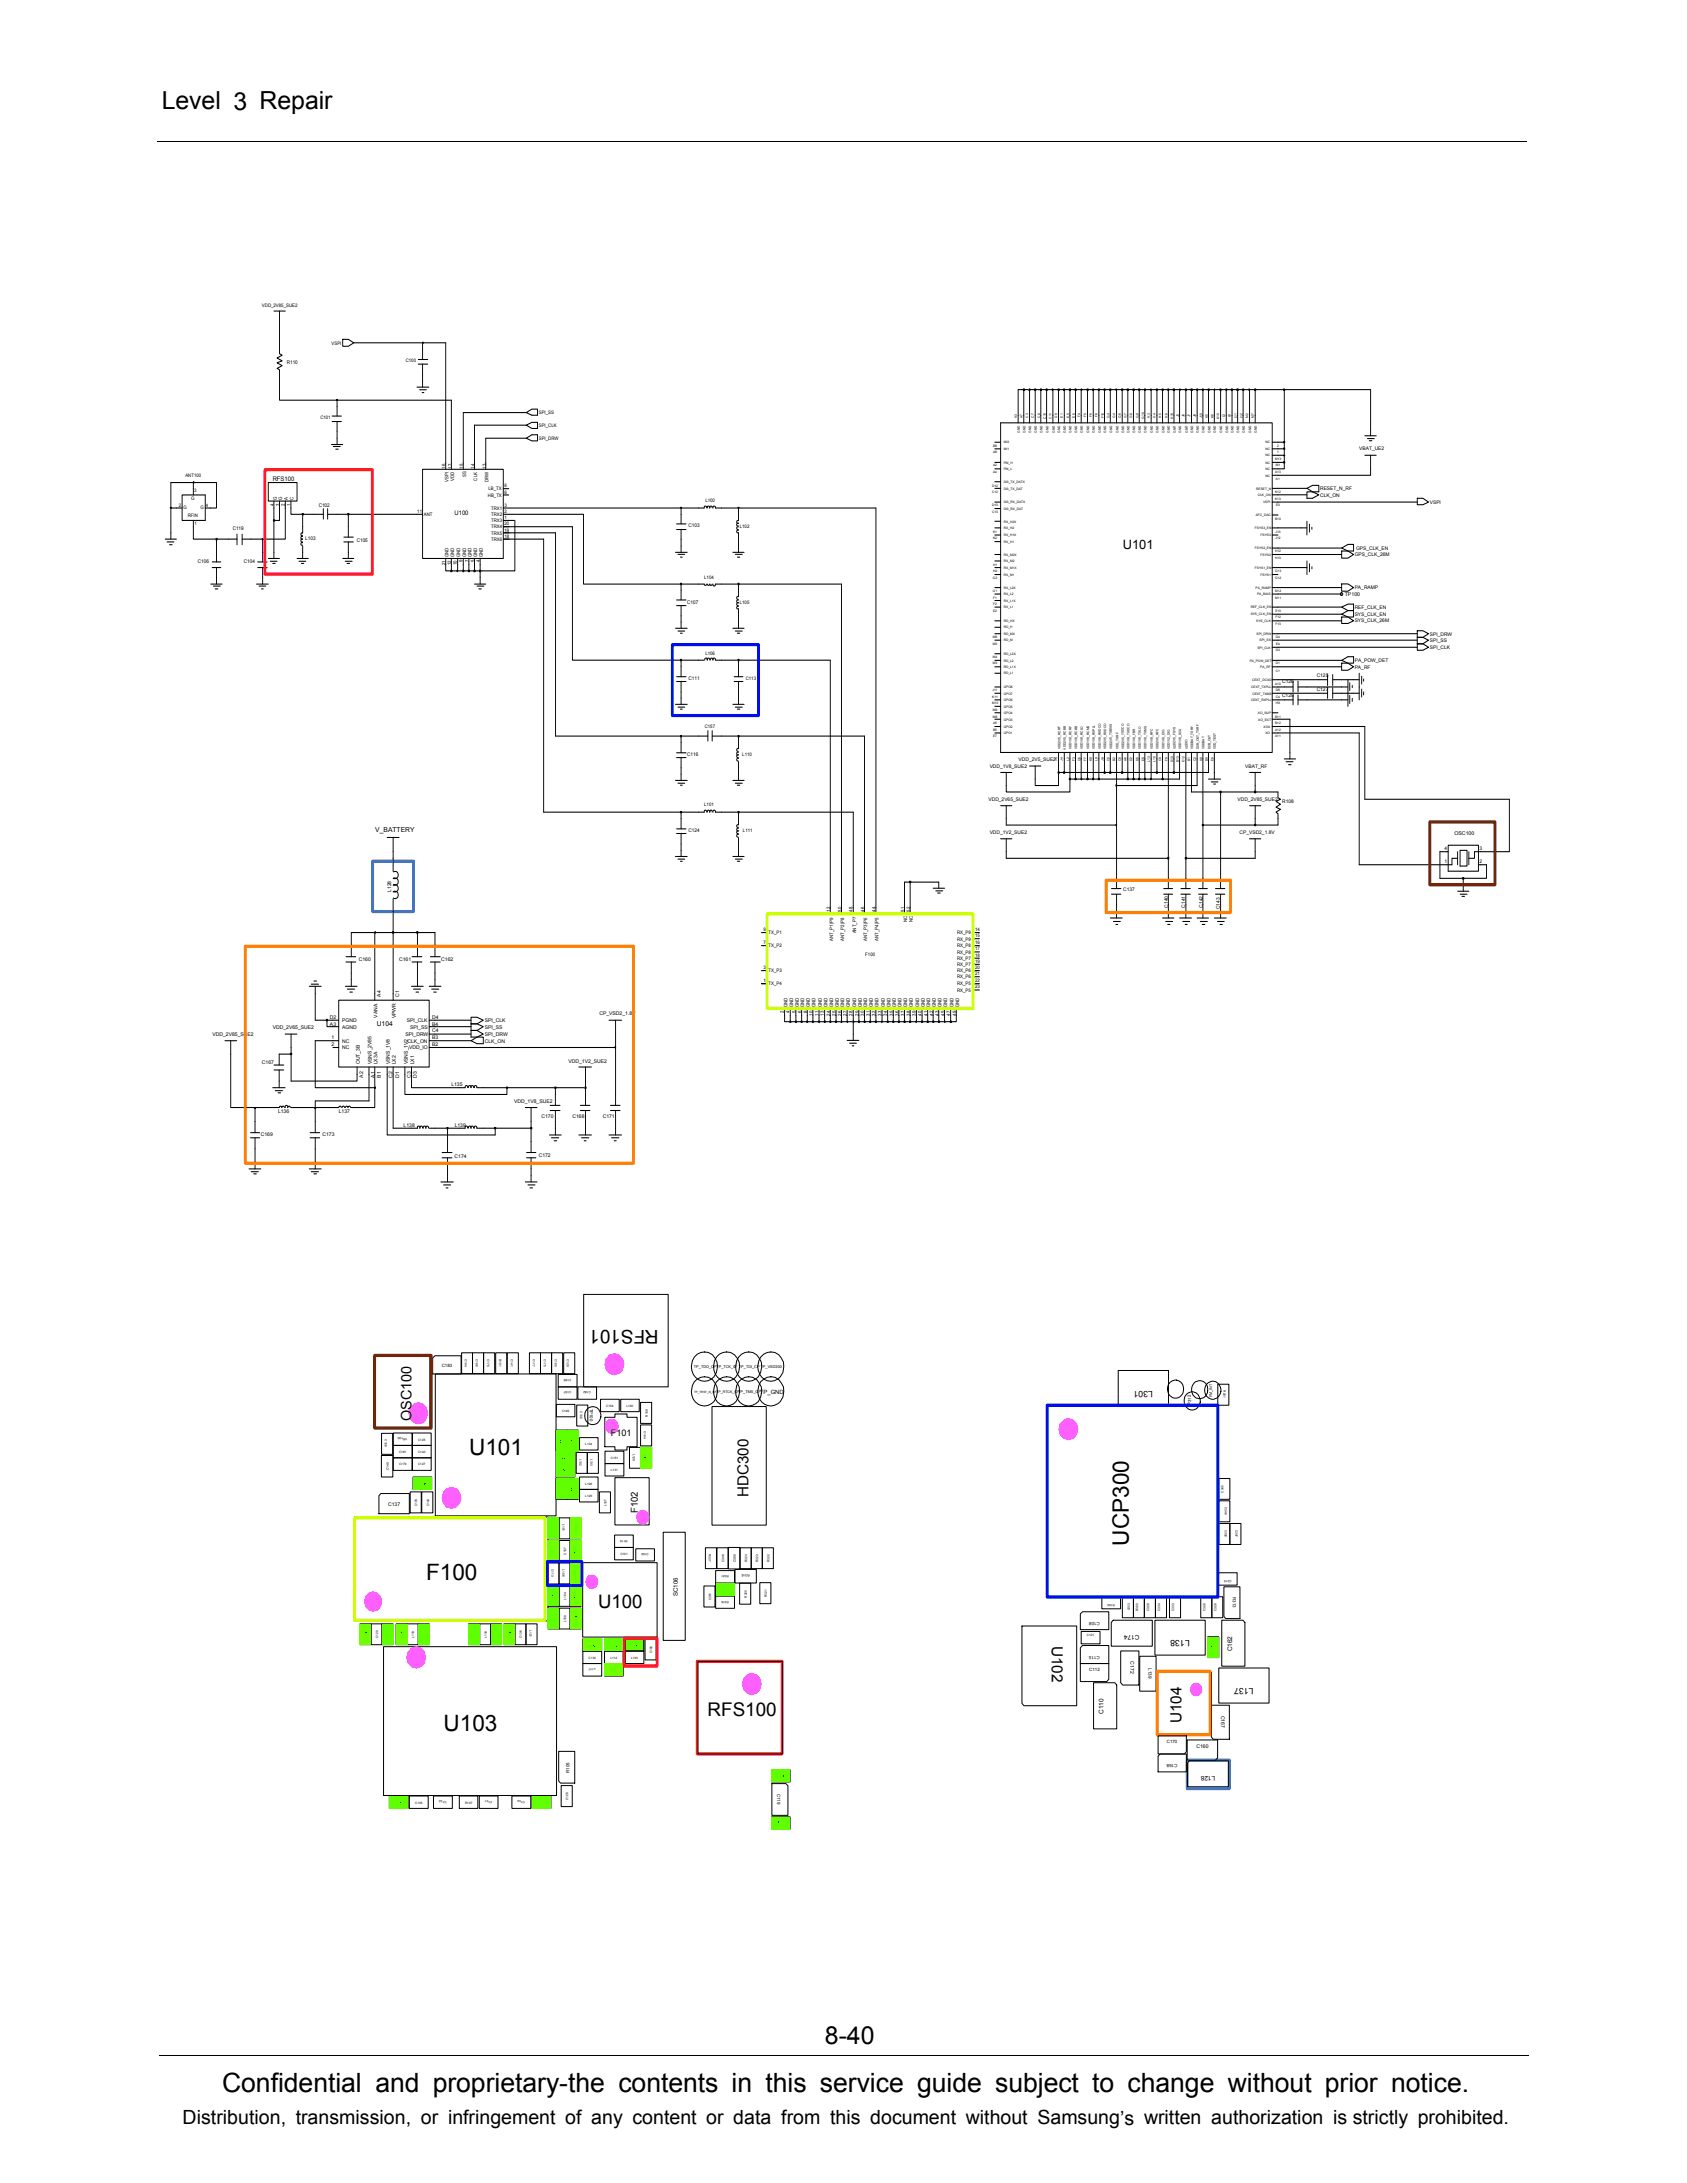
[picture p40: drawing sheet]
<svg xmlns="http://www.w3.org/2000/svg" width="216mm" height="279mm" viewBox="0 0 216 279" stroke-linecap="round" stroke-linejoin="round" font-family="sans-serif">
<defs><g id="words">
<text font-size="3.4" x="28.4" y="267.7">Confidential and proprietary-the contents in this service guide subject to change without prior notice.</text>
<g font-size="3.2">
<text x="20.7" y="14">Level 3 Repair</text>
<text x="105.6" y="261.6">8-40</text>
</g>
<g font-size="2.9">
<text x="60" y="186.2">U101</text>
<text x="144.5" y="197.8" transform="rotate(-90 144.5 197.8)">UCP300</text>
<text x="54.5" y="202.2">F100</text>
<text x="56.8" y="221.6">U103</text>
</g>
<text font-size="2.5" x="23.4" y="271.9">Distribution, transmission, or infringement of any content or data from this document without Samsung’s written authorization is strictly prohibited.</text>
<g font-size="2.4">
<text x="84.3" y="170.2" transform="rotate(-180 84.3 170.2)">RFS101</text>
<text x="76.5" y="205.8">U100</text>
<text x="90.6" y="219.6">RFS100</text>
</g>
<g font-size="2">
<text x="134.6" y="210.6" transform="rotate(90 134.6 210.6)">U102</text>
<text x="151.2" y="220.6" transform="rotate(-90 151.2 220.6)">U104</text>
</g>
<text font-size="1.9" x="95.8" y="191.6" transform="rotate(-90 95.8 191.6)">HDC300</text>
<text font-size="1.8" x="52.7" y="181.9" transform="rotate(-90 52.7 181.9)">OSC100</text>
<text font-size="1.6" x="143.7" y="70.3">U101</text>
<g font-size="1.2">
<text x="78.2" y="183.8">F101</text>
<text x="81.6" y="193.7" transform="rotate(-90 81.6 193.7)">F102</text>
</g>
<g font-size="1.1">
<text x="147.6" y="178" transform="rotate(-180 147.6 178)">L301</text>
<text x="152.3" y="210" transform="rotate(-180 152.3 210)">L138</text>
<text x="160.4" y="216.1" transform="rotate(-180 160.4 216.1)">L137</text>
</g>
<g font-size=".9">
<text x="48" y="106.5">V_BATTERY</text>
<text x="48.2" y="131.4">U104</text>
</g>
<g font-size=".8">
<text x="34.9" y="61.5">RFS100</text>
<text x="58.2" y="65.9">U100</text>
<text x="86.7" y="204.3" transform="rotate(-90 86.7 204.3)">SC106</text>
<text x="145.8" y="209.3" transform="rotate(-180 145.8 209.3)">C174</text>
<text x="157.7" y="211.4" transform="rotate(-90 157.7 211.4)">C162</text>
<text x="141.2" y="219.4" transform="rotate(-90 141.2 219.4)">C110</text>
<text x="155.5" y="227.3" transform="rotate(-180 155.5 227.3)">L128</text>
</g>
<g font-size=".7">
<text x="172.1" y="76.3">TP100</text>
<text x="186.1" y="106.9">OSC100</text>
<text x="97.3" y="178.4">TP_GND</text>
</g>
<g font-size=".6">
<text x="33.5" y="39.2">VDD_2V85_SUE2</text>
<text x="36.7" y="46.6">R110</text>
<text x="42.4" y="44.1">VSPI</text>
<text x="51.9" y="46.4">C100</text>
<text x="41" y="53.6">C101</text>
<text x="69" y="53">SPI_SS</text>
<text x="57" y="60" transform="rotate(-90 57 60)">16</text>
<text x="57.8" y="60" transform="rotate(-90 57.8 60)">17</text>
<text x="59.3" y="60" transform="rotate(-90 59.3 60)">15</text>
<text x="60.7" y="60" transform="rotate(-90 60.7 60)">14</text>
<text x="62.2" y="60" transform="rotate(-90 62.2 60)">13</text>
<text x="69" y="54.6">SPI_CLK</text>
<text x="69" y="56.3">SPI_DRW</text>
<text x="173.9" y="57.7">VBAT_UE2</text>
<text x="22.9" y="64.8">2</text>
<text x="23.5" y="65.1">G</text>
<text x="23.7" y="61">ANT100</text>
<text x="24.5" y="64">G</text>
<text x="24.8" y="63">3</text>
<text x="25.7" y="65.1">G</text>
<text x="26.4" y="64.8">4</text>
<text x="35" y="64.7" transform="rotate(-90 35 64.7)">4</text>
<text x="35.4" y="64" transform="rotate(-90 35.4 64)">G</text>
<text x="35.8" y="64.7" transform="rotate(-90 35.8 64.7)">3</text>
<text x="36.1" y="64" transform="rotate(-90 36.1 64)">G</text>
<text x="36.5" y="64.7" transform="rotate(-90 36.5 64.7)">2</text>
<text x="36.9" y="64" transform="rotate(-90 36.9 64)">A</text>
<text x="37.2" y="64.7" transform="rotate(-90 37.2 64.7)">1</text>
<text x="37.6" y="64" transform="rotate(-90 37.6 64)">C</text>
<text x="40.8" y="64.8">C102</text>
<text x="53.4" y="65.6">11</text>
<text x="57.4" y="61.6" transform="rotate(-90 57.4 61.6)">VSPI</text>
<text x="58.1" y="61.5" transform="rotate(-90 58.1 61.5)">VDD</text>
<text x="59.6" y="61" transform="rotate(-90 59.6 61)">SS</text>
<text x="61.1" y="61.5" transform="rotate(-90 61.1 61.5)">CLK</text>
<text x="62.4" y="63.6">HB_TX</text>
<text x="62.5" y="61.7" transform="rotate(-90 62.5 61.7)">DRW</text>
<text x="62.5" y="62.8">LB_TX</text>
<text x="62.8" y="65.3">TRX1</text>
<text x="64.6" y="63.2">6</text>
<text x="64.6" y="62.4">8</text>
<text x="64.6" y="64.8">3</text>
<text x="64.6" y="65.6">2</text>
<text x="90.3" y="64.3">L100</text>
<text x="169" y="62.7">RESET_N_RF</text>
<text x="169" y="63.6">CLK_ON</text>
<text x="183" y="64.5">VSPI</text>
<text x="24" y="66.2">RFIN</text>
<text x="24.9" y="67.2">1</text>
<text x="29.8" y="67.8">C119</text>
<text x="39.1" y="69.2">L103</text>
<text x="45.7" y="69.4">C105</text>
<text x="54.3" y="66">ANT</text>
<text x="57.4" y="71.3" transform="rotate(-90 57.4 71.3)">GND</text>
<text x="58.1" y="71.3" transform="rotate(-90 58.1 71.3)">GND</text>
<text x="58.9" y="71.3" transform="rotate(-90 58.9 71.3)">GND</text>
<text x="59.2" y="72" transform="rotate(-90 59.2 72)">9</text>
<text x="59.6" y="71.3" transform="rotate(-90 59.6 71.3)">GND</text>
<text x="60" y="72" transform="rotate(-90 60 72)">7</text>
<text x="60.4" y="71.3" transform="rotate(-90 60.4 71.3)">GND</text>
<text x="60.7" y="72" transform="rotate(-90 60.7 72)">5</text>
<text x="61.1" y="71.3" transform="rotate(-90 61.1 71.3)">GND</text>
<text x="61.4" y="72" transform="rotate(-90 61.4 72)">4</text>
<text x="61.8" y="71.3" transform="rotate(-90 61.8 71.3)">GND</text>
<text x="62.8" y="67.6">TRX4</text>
<text x="62.8" y="68.4">TRX5</text>
<text x="62.8" y="69.2">TRX6</text>
<text x="62.8" y="66">TRX2</text>
<text x="62.8" y="66.8">TRX3</text>
<text x="64.6" y="67.2">20</text>
<text x="64.6" y="68">19</text>
<text x="64.6" y="68.9">18</text>
<text x="64.6" y="66.4">1</text>
<text x="88.1" y="67.4">C103</text>
<text x="94.7" y="67.6">L102</text>
<text x="173.4" y="71.2">GPS_CLK_26M</text>
<text x="173.5" y="70.4">GPS_CLK_EN</text>
<text x="25.3" y="72.1">C106</text>
<text x="31.2" y="72.1">C104</text>
<text x="57" y="72.3" transform="rotate(-90 57 72.3)">21</text>
<text x="57.7" y="72.3" transform="rotate(-90 57.7 72.3)">12</text>
<text x="58.5" y="72.3" transform="rotate(-90 58.5 72.3)">10</text>
<text x="87.9" y="77.3">C107</text>
<text x="90.1" y="74.1">L104</text>
<text x="94.7" y="77.3">L105</text>
<text x="173.4" y="75.4">PA_RAMP</text>
<text x="173.4" y="77.9">REF_CLK_EN</text>
<text x="90.3" y="83.8">L106</text>
<text x="173.4" y="78.8">SYS_CLK_EN</text>
<text x="173.4" y="79.7">SYS_CLK_26M</text>
<text x="183" y="83.1">SPI_CLK</text>
<text x="183" y="81.3">SPI_DRW</text>
<text x="183" y="82.2">SPI_SS</text>
<text x="88.1" y="87.1">C111</text>
<text x="95.4" y="87.1">C113</text>
<text x="164.1" y="89.2">C129</text>
<text x="164.1" y="87.5">C126</text>
<text x="168.5" y="88.4">C127</text>
<text x="168.5" y="86.6">C125</text>
<text x="173.4" y="85.6">PA_RF</text>
<text x="173.4" y="84.7">PA_POW_DET</text>
<text x="90.2" y="93.2">C157</text>
<text x="87.9" y="96.8">C116</text>
<text x="95" y="96.8">L110</text>
<text x="126.7" y="98.3">VDD_1V8_SUE2</text>
<text x="130.4" y="97.4">VDD_2V5_SUE2</text>
<text x="159.4" y="98.3">VBAT_RF</text>
<text x="88.1" y="106.5">C124</text>
<text x="90.1" y="103.1">L101</text>
<text x="95.1" y="106.5">L111</text>
<text x="126.5" y="102.5">VDD_2V65_SUE2</text>
<text x="126.7" y="106.7">VDD_1V2_SUE2</text>
<text x="158.4" y="102.5">VDD_2V85_SUE2</text>
<text x="158.6" y="106.7">CP_VSD2_1.8V</text>
<text x="164.1" y="102.7">R108</text>
<text x="184.8" y="108.8">4</text>
<text x="184.8" y="110.5">1</text>
<text x="189.4" y="108.8">3</text>
<text x="189.4" y="110.5">2</text>
<text x="50.1" y="114.2" transform="rotate(-90 50.1 114.2)">L128</text>
<text x="97.7" y="119.2">9</text>
<text x="98.4" y="119.6">TX_P1</text>
<text x="106.2" y="116.7" transform="rotate(-90 106.2 116.7)">12</text>
<text x="107.7" y="116.7" transform="rotate(-90 107.7 116.7)">50</text>
<text x="109.1" y="116.7" transform="rotate(-90 109.1 116.7)">48</text>
<text x="109.6" y="119.5" transform="rotate(-90 109.6 119.5)">ANT_P7</text>
<text x="110.6" y="116.7" transform="rotate(-90 110.6 116.7)">46</text>
<text x="112.1" y="116.7" transform="rotate(-90 112.1 116.7)">44</text>
<text x="115.7" y="116.7" transform="rotate(-90 115.7 116.7)">51</text>
<text x="116.1" y="118" transform="rotate(-90 116.1 118)">NC</text>
<text x="116.5" y="116.7" transform="rotate(-90 116.5 116.7)">52</text>
<text x="116.8" y="118" transform="rotate(-90 116.8 118)">NC</text>
<text x="122.5" y="119.6">RX_P9</text>
<text x="124.8" y="120">15</text>
<text x="124.8" y="119.2">14</text>
<text x="143.7" y="114.1">C137</text>
<text x="149.5" y="116.2" transform="rotate(-90 149.5 116.2)">C140</text>
<text x="151.7" y="116.2" transform="rotate(-90 151.7 116.2)">C141</text>
<text x="153.9" y="116.2" transform="rotate(-90 153.9 116.2)">C142</text>
<text x="156.1" y="116.4" transform="rotate(-90 156.1 116.4)">C143</text>
<text x="45.9" y="123">C160</text>
<text x="51.1" y="123">C161</text>
<text x="56.5" y="123">C162</text>
<text x="97.7" y="120.8">7</text>
<text x="97.7" y="124.1">3</text>
<text x="97.7" y="125.6">1</text>
<text x="98.4" y="121.3">TX_P2</text>
<text x="98.4" y="124.4">TX_P3</text>
<text x="106.6" y="120.4" transform="rotate(-90 106.6 120.4)">ANT_P1|P9</text>
<text x="108" y="120.4" transform="rotate(-90 108 120.4)">ANT_P2|P8</text>
<text x="110.7" y="122.4">F100</text>
<text x="111" y="120.4" transform="rotate(-90 111 120.4)">ANT_P3|P6</text>
<text x="112.4" y="120.4" transform="rotate(-90 112.4 120.4)">ANT_P4|P5</text>
<text x="122.5" y="120.4">RX_P9</text>
<text x="122.5" y="124.4">RX_P6</text>
<text x="122.5" y="125.2">RX_P6</text>
<text x="122.5" y="122.9">RX_P7</text>
<text x="122.5" y="123.6">RX_P7</text>
<text x="122.5" y="121.3">RX_P8</text>
<text x="122.5" y="122">RX_P8</text>
<text x="124.8" y="125.6">22</text>
<text x="124.8" y="124.1">20</text>
<text x="124.8" y="124.8">21</text>
<text x="124.8" y="122.4">18</text>
<text x="124.8" y="123.3">19</text>
<text x="124.8" y="120.8">16</text>
<text x="124.8" y="121.6">17</text>
<text x="34.9" y="131.7">VDD_2V65_SUE2</text>
<text x="42.2" y="130.4">D2</text>
<text x="42.2" y="131.3">A3</text>
<text x="43.8" y="130.8">PGND</text>
<text x="43.8" y="131.7">AGND</text>
<text x="48.3" y="130.2" transform="rotate(-90 48.3 130.2)">VANA</text>
<text x="48.7" y="127.6" transform="rotate(-90 48.7 127.6)">A4</text>
<text x="50.7" y="130.3" transform="rotate(-90 50.7 130.3)">VPWR</text>
<text x="51.1" y="127.6" transform="rotate(-90 51.1 127.6)">C1</text>
<text x="52.1" y="130.8">SPI_CLK</text>
<text x="52.5" y="131.7">SPI_SS</text>
<text x="55.3" y="131.3">B4</text>
<text x="55.3" y="130.4">D4</text>
<text x="62" y="130.8">SPI_CLK</text>
<text x="62" y="131.7">SPI_SS</text>
<text x="76.7" y="130">CP_VSD2_1.8V</text>
<text x="98.4" y="126.1">TX_P4</text>
<text x="100.3" y="129.7" transform="rotate(-90 100.3 129.7)">2</text>
<text x="100.8" y="128.9" transform="rotate(-90 100.8 128.9)">GND</text>
<text x="101" y="129.7" transform="rotate(-90 101 129.7)">4</text>
<text x="101.5" y="128.9" transform="rotate(-90 101.5 128.9)">GND</text>
<text x="101.9" y="129.7" transform="rotate(-90 101.9 129.7)">5</text>
<text x="102.2" y="128.9" transform="rotate(-90 102.2 128.9)">GND</text>
<text x="102.6" y="129.7" transform="rotate(-90 102.6 129.7)">6</text>
<text x="102.9" y="128.9" transform="rotate(-90 102.9 128.9)">GND</text>
<text x="103.3" y="129.7" transform="rotate(-90 103.3 129.7)">8</text>
<text x="103.7" y="128.9" transform="rotate(-90 103.7 128.9)">GND</text>
<text x="104" y="130" transform="rotate(-90 104 130)">10</text>
<text x="104.4" y="128.9" transform="rotate(-90 104.4 128.9)">GND</text>
<text x="104.7" y="130" transform="rotate(-90 104.7 130)">11</text>
<text x="105.2" y="128.9" transform="rotate(-90 105.2 128.9)">GND</text>
<text x="105.5" y="130" transform="rotate(-90 105.5 130)">13</text>
<text x="105.9" y="128.9" transform="rotate(-90 105.9 128.9)">GND</text>
<text x="106.2" y="130" transform="rotate(-90 106.2 130)">24</text>
<text x="106.6" y="128.9" transform="rotate(-90 106.6 128.9)">GND</text>
<text x="107" y="130" transform="rotate(-90 107 130)">25</text>
<text x="107.3" y="128.9" transform="rotate(-90 107.3 128.9)">GND</text>
<text x="107.7" y="130" transform="rotate(-90 107.7 130)">26</text>
<text x="108" y="128.9" transform="rotate(-90 108 128.9)">GND</text>
<text x="108.4" y="130" transform="rotate(-90 108.4 130)">27</text>
<text x="108.8" y="128.9" transform="rotate(-90 108.8 128.9)">GND</text>
<text x="109.1" y="130" transform="rotate(-90 109.1 130)">28</text>
<text x="109.6" y="128.9" transform="rotate(-90 109.6 128.9)">GND</text>
<text x="109.9" y="130" transform="rotate(-90 109.9 130)">29</text>
<text x="110.3" y="128.9" transform="rotate(-90 110.3 128.9)">GND</text>
<text x="110.6" y="130" transform="rotate(-90 110.6 130)">30</text>
<text x="111" y="128.9" transform="rotate(-90 111 128.9)">GND</text>
<text x="111.3" y="130" transform="rotate(-90 111.3 130)">31</text>
<text x="111.7" y="128.9" transform="rotate(-90 111.7 128.9)">GND</text>
<text x="112.1" y="130" transform="rotate(-90 112.1 130)">32</text>
<text x="112.4" y="128.9" transform="rotate(-90 112.4 128.9)">GND</text>
<text x="112.8" y="130" transform="rotate(-90 112.8 130)">33</text>
<text x="113.2" y="128.9" transform="rotate(-90 113.2 128.9)">GND</text>
<text x="113.5" y="130" transform="rotate(-90 113.5 130)">34</text>
<text x="114" y="128.9" transform="rotate(-90 114 128.9)">GND</text>
<text x="114.3" y="130" transform="rotate(-90 114.3 130)">35</text>
<text x="114.7" y="128.9" transform="rotate(-90 114.7 128.9)">GND</text>
<text x="115" y="130" transform="rotate(-90 115 130)">36</text>
<text x="115.4" y="128.9" transform="rotate(-90 115.4 128.9)">GND</text>
<text x="115.7" y="130" transform="rotate(-90 115.7 130)">37</text>
<text x="116.1" y="128.9" transform="rotate(-90 116.1 128.9)">GND</text>
<text x="116.5" y="130" transform="rotate(-90 116.5 130)">38</text>
<text x="116.8" y="128.9" transform="rotate(-90 116.8 128.9)">GND</text>
<text x="117.2" y="130" transform="rotate(-90 117.2 130)">39</text>
<text x="117.6" y="128.9" transform="rotate(-90 117.6 128.9)">GND</text>
<text x="117.9" y="130" transform="rotate(-90 117.9 130)">40</text>
<text x="118.3" y="128.9" transform="rotate(-90 118.3 128.9)">GND</text>
<text x="118.7" y="130" transform="rotate(-90 118.7 130)">41</text>
<text x="119.1" y="128.9" transform="rotate(-90 119.1 128.9)">GND</text>
<text x="119.4" y="130" transform="rotate(-90 119.4 130)">42</text>
<text x="119.8" y="128.9" transform="rotate(-90 119.8 128.9)">GND</text>
<text x="120.1" y="130" transform="rotate(-90 120.1 130)">43</text>
<text x="120.5" y="128.9" transform="rotate(-90 120.5 128.9)">GND</text>
<text x="120.9" y="130" transform="rotate(-90 120.9 130)">45</text>
<text x="121.2" y="128.9" transform="rotate(-90 121.2 128.9)">GND</text>
<text x="121.6" y="130" transform="rotate(-90 121.6 130)">47</text>
<text x="122" y="128.9" transform="rotate(-90 122 128.9)">GND</text>
<text x="122.4" y="130" transform="rotate(-90 122.4 130)">49</text>
<text x="122.5" y="126.1">RX_P5</text>
<text x="122.5" y="126.9">RX_P5</text>
<text x="122.7" y="128.9" transform="rotate(-90 122.7 128.9)">GND</text>
<text x="124.8" y="126.5">23</text>
<text x="27.2" y="132.6">VDD_2V85_SUE2</text>
<text x="33.5" y="136.2">C167</text>
<text x="42.4" y="133">1</text>
<text x="42.4" y="133.8">2</text>
<text x="43.8" y="133.4">NC</text>
<text x="43.8" y="134.3">NC</text>
<text x="46.1" y="136.2" transform="rotate(-90 46.1 136.2)">OUT_3B</text>
<text x="46.5" y="137.9" transform="rotate(-90 46.5 137.9)">A2</text>
<text x="47.6" y="136.2" transform="rotate(-90 47.6 136.2)">VSNS_2V85</text>
<text x="48" y="137.9" transform="rotate(-90 48 137.9)">A1</text>
<text x="48.3" y="136.2" transform="rotate(-90 48.3 136.2)">LX3A</text>
<text x="48.7" y="137.9" transform="rotate(-90 48.7 137.9)">B1</text>
<text x="49.9" y="136.2" transform="rotate(-90 49.9 136.2)">VSNS_1V8</text>
<text x="50.2" y="137.9" transform="rotate(-90 50.2 137.9)">C2</text>
<text x="50.7" y="136.2" transform="rotate(-90 50.7 136.2)">LX2</text>
<text x="51.1" y="137.9" transform="rotate(-90 51.1 137.9)">D1</text>
<text x="51.9" y="132.6">SPI_DRW</text>
<text x="52.1" y="133.4">CLK_ON</text>
<text x="52.2" y="136.2" transform="rotate(-90 52.2 136.2)">VSNS_1V2</text>
<text x="52.3" y="134.3">VDD_IO</text>
<text x="52.6" y="137.9" transform="rotate(-90 52.6 137.9)">C3</text>
<text x="53" y="136.2" transform="rotate(-90 53 136.2)">LX1</text>
<text x="53.4" y="137.9" transform="rotate(-90 53.4 137.9)">D3</text>
<text x="55.3" y="133.8">B2</text>
<text x="55.3" y="133">B3</text>
<text x="55.3" y="132.1">C4</text>
<text x="62" y="132.6">SPI_DRW</text>
<text x="62" y="133.4">CLK_ON</text>
<text x="72.8" y="136">VDD_1V2_SUE2</text>
<text x="35.6" y="142.5">L136</text>
<text x="43.3" y="142.5">L137</text>
<text x="57.8" y="139">L135</text>
<text x="65.8" y="141.2">VDD_1V8_SUE2</text>
<text x="69.3" y="143.1">C170</text>
<text x="73.3" y="143.1">C168</text>
<text x="77.1" y="143.1">C171</text>
<text x="33.4" y="145.4">C169</text>
<text x="41.3" y="145.4">C173</text>
<text x="51.6" y="144.2">L138</text>
<text x="58.2" y="148.2">C174</text>
<text x="58.2" y="144.2">L139</text>
<text x="68.9" y="148">C172</text>
<text x="56.5" y="174.9">C183</text>
<text x="49.7" y="192.7">C137</text>
<text x="140.8" y="207.6" transform="rotate(-180 140.8 207.6)">C108</text>
<text x="157.8" y="204.4" transform="rotate(90 157.8 204.4)">R313</text>
<text x="139.4" y="213.8">C112</text>
<text x="140.8" y="211.9" transform="rotate(-180 140.8 211.9)">C115</text>
<text x="144.7" y="212.6" transform="rotate(90 144.7 212.6)">C172</text>
<text x="147" y="213.5" transform="rotate(90 147 213.5)">L139</text>
<text x="156.3" y="219.6" transform="rotate(90 156.3 219.6)">C167</text>
<text x="72.9" y="226.9" transform="rotate(-90 72.9 226.9)">R105</text>
<text x="149.3" y="223.1">C170</text>
<text x="150.7" y="225.8" transform="rotate(-180 150.7 225.8)">C168</text>
<text x="153.1" y="223.7">C160</text>
<text x="99.4" y="229.6" transform="rotate(90 99.4 229.6)">C119</text>
</g>
<g font-size=".5">
<text x="88.8" y="175.1">TP_TDO_CPTP_TCK_CP TP_TDI_CP TP_VSD300</text>
<text x="91.7" y="178.3">TP_RTCK_CPTP_TMS_CP</text>
<text x="152.4" y="179.8" transform="rotate(-90 152.4 179.8)">P312</text>
<text x="155.1" y="178.8" transform="rotate(-90 155.1 178.8)">FM_INT</text>
<text x="75.5" y="180.3" transform="rotate(90 75.5 180.3)">TP100</text>
<text x="152.4" y="180.1" transform="rotate(-90 152.4 180.1)">T</text>
</g>
<g font-size=".4">
<text x="130.1" y="53.5" transform="rotate(-90 130.1 53.5)">A3</text>
<text x="130.9" y="53.5" transform="rotate(-90 130.9 53.5)">A7</text>
<text x="131.6" y="53.5" transform="rotate(-90 131.6 53.5)">C3</text>
<text x="132.3" y="53.5" transform="rotate(-90 132.3 53.5)">C7</text>
<text x="133.1" y="53.5" transform="rotate(-90 133.1 53.5)">C8</text>
<text x="133.8" y="53.6" transform="rotate(-90 133.8 53.6)">C10</text>
<text x="134.6" y="53.6" transform="rotate(-90 134.6 53.6)">C11</text>
<text x="135.3" y="53.5" transform="rotate(-90 135.3 53.5)">D9</text>
<text x="136" y="53.4" transform="rotate(-90 136 53.4)">E1</text>
<text x="136.8" y="53.4" transform="rotate(-90 136.8 53.4)">E5</text>
<text x="137.5" y="53.4" transform="rotate(-90 137.5 53.4)">E6</text>
<text x="138.3" y="53.4" transform="rotate(-90 138.3 53.4)">F4</text>
<text x="139" y="53.4" transform="rotate(-90 139 53.4)">F5</text>
<text x="139.7" y="53.4" transform="rotate(-90 139.7 53.4)">F6</text>
<text x="140.5" y="53.4" transform="rotate(-90 140.5 53.4)">F8</text>
<text x="141.3" y="53.6" transform="rotate(-90 141.3 53.6)">F10</text>
<text x="142" y="53.5" transform="rotate(-90 142 53.5)">G3</text>
<text x="142.7" y="53.5" transform="rotate(-90 142.7 53.5)">G4</text>
<text x="143.4" y="53.5" transform="rotate(-90 143.4 53.5)">G6</text>
<text x="144.2" y="53.5" transform="rotate(-90 144.2 53.5)">G7</text>
<text x="144.9" y="53.5" transform="rotate(-90 144.9 53.5)">G8</text>
<text x="145.7" y="53.5" transform="rotate(-90 145.7 53.5)">G9</text>
<text x="146.4" y="53.6" transform="rotate(-90 146.4 53.6)">G10</text>
<text x="147.2" y="53.5" transform="rotate(-90 147.2 53.5)">H3</text>
<text x="147.9" y="53.5" transform="rotate(-90 147.9 53.5)">H4</text>
<text x="148.6" y="53.5" transform="rotate(-90 148.6 53.5)">H5</text>
<text x="149.4" y="53.5" transform="rotate(-90 149.4 53.5)">H6</text>
<text x="150.1" y="53.6" transform="rotate(-90 150.1 53.6)">H10</text>
<text x="150.9" y="53.4" transform="rotate(-90 150.9 53.4)">J3</text>
<text x="151.6" y="53.4" transform="rotate(-90 151.6 53.4)">J6</text>
<text x="152.3" y="53.4" transform="rotate(-90 152.3 53.4)">J7</text>
<text x="153" y="53.4" transform="rotate(-90 153 53.4)">J9</text>
<text x="153.8" y="53.6" transform="rotate(-90 153.8 53.6)">J10</text>
<text x="154.6" y="53.5" transform="rotate(-90 154.6 53.5)">K5</text>
<text x="155.3" y="53.5" transform="rotate(-90 155.3 53.5)">K6</text>
<text x="156" y="53.6" transform="rotate(-90 156 53.6)">K10</text>
<text x="156.8" y="53.4" transform="rotate(-90 156.8 53.4)">L3</text>
<text x="157.5" y="53.4" transform="rotate(-90 157.5 53.4)">L8</text>
<text x="158.3" y="53.6" transform="rotate(-90 158.3 53.6)">L11</text>
<text x="159" y="53.6" transform="rotate(-90 159 53.6)">L12</text>
<text x="159.7" y="53.5" transform="rotate(-90 159.7 53.5)">M2</text>
<text x="160.5" y="53.5" transform="rotate(-90 160.5 53.5)">M7</text>
<text x="127.1" y="59.7">A2</text>
<text x="127.1" y="58">A8</text>
<text x="127.1" y="57.2">B8</text>
<text x="128.5" y="56.7">MI2</text>
<text x="128.5" y="59.4">PM_H</text>
<text x="128.5" y="57.6">MI1</text>
<text x="130.5" y="55.4" transform="rotate(-90 130.5 55.4)">GND</text>
<text x="131.3" y="55.4" transform="rotate(-90 131.3 55.4)">GND</text>
<text x="132" y="55.4" transform="rotate(-90 132 55.4)">GND</text>
<text x="132.7" y="55.4" transform="rotate(-90 132.7 55.4)">GND</text>
<text x="133.4" y="55.4" transform="rotate(-90 133.4 55.4)">GND</text>
<text x="134.2" y="55.4" transform="rotate(-90 134.2 55.4)">GND</text>
<text x="135" y="55.4" transform="rotate(-90 135 55.4)">GND</text>
<text x="135.7" y="55.4" transform="rotate(-90 135.7 55.4)">GND</text>
<text x="136.4" y="55.4" transform="rotate(-90 136.4 55.4)">GND</text>
<text x="137.1" y="55.4" transform="rotate(-90 137.1 55.4)">GND</text>
<text x="137.9" y="55.4" transform="rotate(-90 137.9 55.4)">GND</text>
<text x="138.6" y="55.4" transform="rotate(-90 138.6 55.4)">GND</text>
<text x="139.4" y="55.4" transform="rotate(-90 139.4 55.4)">GND</text>
<text x="140.1" y="55.4" transform="rotate(-90 140.1 55.4)">GND</text>
<text x="140.9" y="55.4" transform="rotate(-90 140.9 55.4)">GND</text>
<text x="141.6" y="55.4" transform="rotate(-90 141.6 55.4)">GND</text>
<text x="142.3" y="55.4" transform="rotate(-90 142.3 55.4)">GND</text>
<text x="143.1" y="55.4" transform="rotate(-90 143.1 55.4)">GND</text>
<text x="143.8" y="55.4" transform="rotate(-90 143.8 55.4)">GND</text>
<text x="144.6" y="55.4" transform="rotate(-90 144.6 55.4)">GND</text>
<text x="145.3" y="55.4" transform="rotate(-90 145.3 55.4)">GND</text>
<text x="146" y="55.4" transform="rotate(-90 146 55.4)">GND</text>
<text x="146.7" y="55.4" transform="rotate(-90 146.7 55.4)">GND</text>
<text x="147.6" y="55.4" transform="rotate(-90 147.6 55.4)">GND</text>
<text x="148.3" y="55.4" transform="rotate(-90 148.3 55.4)">GND</text>
<text x="149" y="55.4" transform="rotate(-90 149 55.4)">GND</text>
<text x="149.7" y="55.4" transform="rotate(-90 149.7 55.4)">GND</text>
<text x="150.5" y="55.4" transform="rotate(-90 150.5 55.4)">GND</text>
<text x="151.2" y="55.4" transform="rotate(-90 151.2 55.4)">GND</text>
<text x="152" y="55.4" transform="rotate(-90 152 55.4)">GND</text>
<text x="152.7" y="55.4" transform="rotate(-90 152.7 55.4)">GND</text>
<text x="153.4" y="55.4" transform="rotate(-90 153.4 55.4)">GND</text>
<text x="154.2" y="55.4" transform="rotate(-90 154.2 55.4)">GND</text>
<text x="154.9" y="55.4" transform="rotate(-90 154.9 55.4)">GND</text>
<text x="155.6" y="55.4" transform="rotate(-90 155.6 55.4)">GND</text>
<text x="156.4" y="55.4" transform="rotate(-90 156.4 55.4)">GND</text>
<text x="157.2" y="55.4" transform="rotate(-90 157.2 55.4)">GND</text>
<text x="157.9" y="55.4" transform="rotate(-90 157.9 55.4)">GND</text>
<text x="158.6" y="55.4" transform="rotate(-90 158.6 55.4)">GND</text>
<text x="159.3" y="55.4" transform="rotate(-90 159.3 55.4)">GND</text>
<text x="160.1" y="55.4" transform="rotate(-90 160.1 55.4)">GND</text>
<text x="160.9" y="55.4" transform="rotate(-90 160.9 55.4)">GND</text>
<text x="161.9" y="59.4">NC</text>
<text x="161.9" y="57.6">NC</text>
<text x="161.9" y="56.7">NC</text>
<text x="161.9" y="58.4">NC</text>
<text x="163.2" y="58.9">M13</text>
<text x="163.3" y="59.7">M1</text>
<text x="163.4" y="58">1</text>
<text x="163.4" y="57.2">2</text>
<text x="127" y="62.3">D12</text>
<text x="127" y="64.8">D13</text>
<text x="127" y="63.1">C12</text>
<text x="127" y="65.6">C13</text>
<text x="127.1" y="60.5">A4</text>
<text x="128.5" y="61.8">DI3_TX_DATX</text>
<text x="128.5" y="64.4">DI3_RX_DATX</text>
<text x="128.5" y="62.7">DI3_TX_DAT</text>
<text x="128.5" y="65.2">DI3_RX_DAT</text>
<text x="128.5" y="60.2">PM_L</text>
<text x="160.8" y="62.7">RESET_N</text>
<text x="161" y="63.5">CLK_ON</text>
<text x="161.6" y="64.4">VSPI</text>
<text x="161.9" y="61">NC</text>
<text x="161.9" y="60.2">NC</text>
<text x="163.2" y="63.1">K12</text>
<text x="163.2" y="63.9">K13</text>
<text x="163.2" y="60.5">A13</text>
<text x="163.3" y="61.4">A1</text>
<text x="163.3" y="64.8">E3</text>
<text x="127.1" y="69">K2</text>
<text x="127.1" y="68.2">K1</text>
<text x="128.5" y="66.9">RX_H2X</text>
<text x="128.5" y="69.5">RX_H1</text>
<text x="128.5" y="68.6">RX_H1X</text>
<text x="128.5" y="67.7">RX_H2</text>
<text x="128.5" y="71.1">RX_M2X</text>
<text x="128.5" y="71.9">RX_M2</text>
<text x="160.6" y="67.7">FSYS3_EN</text>
<text x="160.6" y="70.3">FSYS2_EN</text>
<text x="160.7" y="66.1">AFC_DAC</text>
<text x="161.3" y="68.6">FSYS3</text>
<text x="161.3" y="71.1">FSYS2</text>
<text x="163.2" y="70.7">H12</text>
<text x="163.2" y="71.6">H13</text>
<text x="163.2" y="66.5">B10</text>
<text x="163.2" y="69">J12</text>
<text x="163.2" y="68.2">J13</text>
<text x="127.1" y="75.8">G1</text>
<text x="127.1" y="74.1">G2</text>
<text x="127.1" y="73.2">H2</text>
<text x="127.1" y="72.4">H1</text>
<text x="127.1" y="77.5">F2</text>
<text x="127.1" y="76.6">F1</text>
<text x="128.5" y="77.9">RX_L1</text>
<text x="128.5" y="77">RX_L1X</text>
<text x="128.5" y="76.2">RX_L2</text>
<text x="128.5" y="72.8">RX_M1X</text>
<text x="128.5" y="75.4">RX_L2X</text>
<text x="128.5" y="73.7">RX_M1</text>
<text x="160.1" y="77.9">REF_CLK_EN</text>
<text x="160.6" y="72.8">FSYS1_EN</text>
<text x="160.7" y="75.4">PA_RAMP</text>
<text x="160.9" y="76.2">PA_BIAS</text>
<text x="161.3" y="73.7">FSYS1</text>
<text x="163.2" y="76.6">M11</text>
<text x="163.2" y="75.8">M12</text>
<text x="163.2" y="74.1">G12</text>
<text x="163.2" y="73.2">G13</text>
<text x="127.1" y="82.5">M5</text>
<text x="127.1" y="81.7">M6</text>
<text x="127.1" y="78.3">E2</text>
<text x="128.5" y="83.8">RD_L2X</text>
<text x="128.5" y="82.1">RD_M</text>
<text x="128.5" y="81.3">RD_MX</text>
<text x="128.5" y="80.4">RD_H</text>
<text x="128.5" y="79.6">RD_HX</text>
<text x="160.1" y="78.8">SYS_CLK_EN</text>
<text x="160.8" y="79.6">SYS_CLK</text>
<text x="160.8" y="81.3">SPI_DRW</text>
<text x="160.9" y="83">SPI_CLK</text>
<text x="161.2" y="82.1">SPI_SS</text>
<text x="163.2" y="78.3">E13</text>
<text x="163.2" y="79.1">F12</text>
<text x="163.2" y="80">F13</text>
<text x="163.3" y="83.4">D3</text>
<text x="163.3" y="81.7">D4</text>
<text x="163.3" y="82.5">E4</text>
<text x="127" y="89.3">K11</text>
<text x="127" y="88.5">J11</text>
<text x="127.1" y="84.2">M4</text>
<text x="127.1" y="85">M3</text>
<text x="128.5" y="88.1">GPO8</text>
<text x="128.5" y="84.7">RD_L2</text>
<text x="128.5" y="86.3">RD_L1</text>
<text x="128.5" y="85.5">RD_L1X</text>
<text x="128.5" y="88.9">GPO7</text>
<text x="128.5" y="89.7">GPO6</text>
<text x="159.9" y="84.7">PA_POW_DET</text>
<text x="160.1" y="89.7">CEXT_RXPLL</text>
<text x="160.1" y="88.1">CEXT_TXPLL</text>
<text x="160.2" y="87.1">CEXT_DCXO</text>
<text x="160.3" y="88.9">CEXT_TXMS</text>
<text x="161.3" y="85.5">PA_RF</text>
<text x="163.2" y="87.6">A10</text>
<text x="163.3" y="88.5">D8</text>
<text x="163.3" y="89.3">C4</text>
<text x="163.3" y="85">D1</text>
<text x="163.3" y="86">C1</text>
<text x="127" y="90.1">M10</text>
<text x="127.1" y="91.8">M8</text>
<text x="127.1" y="91">M9</text>
<text x="127.1" y="94.3">E7</text>
<text x="127.1" y="93.5">B5</text>
<text x="127.1" y="92.7">A5</text>
<text x="128.5" y="91.4">GPO4</text>
<text x="128.5" y="90.6">GPO5</text>
<text x="128.5" y="94">GPO1</text>
<text x="128.5" y="93.1">GPO2</text>
<text x="128.5" y="92.2">GPO3</text>
<text x="135.7" y="95.9" transform="rotate(-90 135.7 95.9)">VDD2V5_RCRF</text>
<text x="136.4" y="95.9" transform="rotate(-90 136.4 95.9)">VDD2V5_RCBB</text>
<text x="137.1" y="95.9" transform="rotate(-90 137.1 95.9)">VDD1V8_RCRF</text>
<text x="137.9" y="95.9" transform="rotate(-90 137.9 95.9)">VDD1V8_RCBB</text>
<text x="138.6" y="95.9" transform="rotate(-90 138.6 95.9)">VDD1V8_RCLO</text>
<text x="139.4" y="95.9" transform="rotate(-90 139.4 95.9)">VDD1V8_RCMS</text>
<text x="140.1" y="95.9" transform="rotate(-90 140.1 95.9)">VDD1V8_RXPLL</text>
<text x="140.9" y="95.9" transform="rotate(-90 140.9 95.9)">VDD1V8_RXDCO</text>
<text x="141.6" y="95.9" transform="rotate(-90 141.6 95.9)">VDD2V5_RXDCO</text>
<text x="142.3" y="95.9" transform="rotate(-90 142.3 95.9)">VDD2V5_TXBIAS</text>
<text x="143.1" y="95.9" transform="rotate(-90 143.1 95.9)">VDD_TXRF</text>
<text x="143.8" y="95.9" transform="rotate(-90 143.8 95.9)">VDD2V5_TXDCO</text>
<text x="144.6" y="95.9" transform="rotate(-90 144.6 95.9)">VDD1V8_TXDCO</text>
<text x="145.3" y="95.9" transform="rotate(-90 145.3 95.9)">VDD1V8_FBR</text>
<text x="146" y="95.9" transform="rotate(-90 146 95.9)">VDD1V8_TXLO</text>
<text x="146.7" y="95.9" transform="rotate(-90 146.7 95.9)">VDD1V8_TXMS</text>
<text x="147.6" y="95.9" transform="rotate(-90 147.6 95.9)">VDD1V8_RFC</text>
<text x="148.3" y="95.9" transform="rotate(-90 148.3 95.9)">VDD2V5_RFC</text>
<text x="149" y="95.9" transform="rotate(-90 149 95.9)">VDD1V8_DIG</text>
<text x="149.7" y="95.9" transform="rotate(-90 149.7 95.9)">VDD1V2_DIG</text>
<text x="150.5" y="95.9" transform="rotate(-90 150.5 95.9)">VDD2V5_FSYS</text>
<text x="151.2" y="95.9" transform="rotate(-90 151.2 95.9)">VDD1V8_SCU</text>
<text x="152" y="95.9" transform="rotate(-90 152 95.9)">VDDIO</text>
<text x="152.7" y="95.9" transform="rotate(-90 152.7 95.9)">VDDBAT_TXRF</text>
<text x="153.4" y="95.9" transform="rotate(-90 153.4 95.9)">D2B_OUT_TXRF</text>
<text x="154.2" y="95.9" transform="rotate(-90 154.2 95.9)">VDDBAT</text>
<text x="154.9" y="95.9" transform="rotate(-90 154.9 95.9)">D2B_OUT</text>
<text x="155.6" y="95.9" transform="rotate(-90 155.6 95.9)">VDD_TEST</text>
<text x="161" y="91.4">XO_SUP</text>
<text x="161" y="92.2">XO_EXT</text>
<text x="161.7" y="93.1">XOX</text>
<text x="161.9" y="94">XO</text>
<text x="163.2" y="91.8">B11</text>
<text x="163.2" y="92.7">B12</text>
<text x="163.2" y="94.3">A11</text>
<text x="163.2" y="93.5">A12</text>
<text x="163.3" y="90.1">H9</text>
<text x="135.3" y="97.4" transform="rotate(-90 135.3 97.4)">J5</text>
<text x="136" y="97.4" transform="rotate(-90 136 97.4)">J4</text>
<text x="136.8" y="97.4" transform="rotate(-90 136.8 97.4)">L2</text>
<text x="137.5" y="97.4" transform="rotate(-90 137.5 97.4)">F3</text>
<text x="138.3" y="97.4" transform="rotate(-90 138.3 97.4)">G5</text>
<text x="139" y="97.4" transform="rotate(-90 139 97.4)">F7</text>
<text x="139.7" y="97.4" transform="rotate(-90 139.7 97.4)">K9</text>
<text x="140.5" y="97.4" transform="rotate(-90 140.5 97.4)">L9</text>
<text x="141.3" y="97.4" transform="rotate(-90 141.3 97.4)">J8</text>
<text x="142" y="97.4" transform="rotate(-90 142 97.4)">C5</text>
<text x="142.7" y="97.4" transform="rotate(-90 142.7 97.4)">B2</text>
<text x="143.4" y="97.4" transform="rotate(-90 143.4 97.4)">C6</text>
<text x="144.2" y="97.4" transform="rotate(-90 144.2 97.4)">A6</text>
<text x="144.9" y="97.4" transform="rotate(-90 144.9 97.4)">D2</text>
<text x="145.7" y="97.4" transform="rotate(-90 145.7 97.4)">D5</text>
<text x="146.4" y="97.4" transform="rotate(-90 146.4 97.4)">E8</text>
<text x="147.2" y="97.5" transform="rotate(-90 147.2 97.5)">L13</text>
<text x="147.9" y="97.5" transform="rotate(-90 147.9 97.5)">L10</text>
<text x="148.6" y="97.4" transform="rotate(-90 148.6 97.4)">C9</text>
<text x="149.4" y="97.4" transform="rotate(-90 149.4 97.4)">F9</text>
<text x="150.1" y="97.5" transform="rotate(-90 150.1 97.5)">D10</text>
<text x="150.9" y="97.5" transform="rotate(-90 150.9 97.5)">B13</text>
<text x="151.6" y="97.5" transform="rotate(-90 151.6 97.5)">E12</text>
<text x="152.3" y="97.4" transform="rotate(-90 152.3 97.4)">B1</text>
<text x="153" y="97.4" transform="rotate(-90 153 97.4)">C2</text>
<text x="153.8" y="97.4" transform="rotate(-90 153.8 97.4)">A9</text>
<text x="154.6" y="97.4" transform="rotate(-90 154.6 97.4)">B9</text>
<text x="155.3" y="97.4" transform="rotate(-90 155.3 97.4)">E9</text>
<text x="59.5" y="173.9" transform="rotate(90 59.5 173.9)">C184</text>
<text x="60.9" y="173.9" transform="rotate(90 60.9 173.9)">C186</text>
<text x="62.3" y="173.9" transform="rotate(90 62.3 173.9)">C176</text>
<text x="63.9" y="173.9" transform="rotate(90 63.9 173.9)">R101</text>
<text x="65.4" y="173.9" transform="rotate(90 65.4 173.9)">C141</text>
<text x="68.2" y="173.9" transform="rotate(90 68.2 173.9)">C177</text>
<text x="69.6" y="173.9" transform="rotate(90 69.6 173.9)">C175</text>
<text x="71" y="173.9" transform="rotate(90 71 173.9)">C180</text>
<text x="72.6" y="173.9" transform="rotate(90 72.6 173.9)">C129</text>
<text x="73.1" y="176.5" transform="rotate(-180 73.1 176.5)">C185</text>
<text x="73.1" y="178.1" transform="rotate(-180 73.1 178.1)">C187</text>
<text x="75.6" y="178.1" transform="rotate(-180 75.6 178.1)">C182</text>
<text x="88.8" y="178.2">TP_TRST_N_CP</text>
<text x="156.6" y="177.9" transform="rotate(90 156.6 177.9)">R201</text>
<text x="49.3" y="184.2" transform="rotate(90 49.3 184.2)">C126</text>
<text x="51.1" y="186">C181</text>
<text x="52.1" y="184" transform="rotate(-180 52.1 184)">VR100</text>
<text x="53.5" y="184.4">C125</text>
<text x="53.5" y="186">C142</text>
<text x="71.6" y="183.8" transform="rotate(90 71.6 183.8)">C166</text>
<text x="71.9" y="180.7">C149</text>
<text x="73" y="183.8" transform="rotate(90 73 183.8)">C163</text>
<text x="74.3" y="180.6" transform="rotate(90 74.3 180.6)">C148</text>
<text x="74.9" y="185">L134</text>
<text x="77.6" y="180">C154</text>
<text x="80.2" y="180">L130</text>
<text x="82.4" y="183.2" transform="rotate(90 82.4 183.2)">C164</text>
<text x="82.9" y="181.3" transform="rotate(-90 82.9 181.3)">R109</text>
<text x="49.8" y="188.2" transform="rotate(-90 49.8 188.2)">C140</text>
<text x="51.1" y="187.6">C179</text>
<text x="53.5" y="187.6">C127</text>
<text x="53.6" y="190">R108</text>
<text x="72.1" y="191.1" transform="rotate(-90 72.1 191.1)">C147</text>
<text x="72.9" y="186.4" transform="rotate(-180 72.9 186.4)">C165</text>
<text x="72.9" y="188" transform="rotate(-180 72.9 188)">C150</text>
<text x="73" y="190" transform="rotate(90 73 190)">C146</text>
<text x="74.2" y="186.7" transform="rotate(90 74.2 186.7)">L132</text>
<text x="74.9" y="191.6">L125</text>
<text x="74.9" y="190">L126</text>
<text x="75.6" y="186.7" transform="rotate(90 75.6 186.7)">L133</text>
<text x="78.2" y="186.7">C151</text>
<text x="78.2" y="188.3">L131</text>
<text x="81" y="186.1" transform="rotate(90 81 186.1)">L129</text>
<text x="82.4" y="186" transform="rotate(90 82.4 186)">C188</text>
<text x="156.6" y="191" transform="rotate(-90 156.6 191)">C345</text>
<text x="53.4" y="192.8" transform="rotate(-90 53.4 192.8)">C178</text>
<text x="54.9" y="192.8" transform="rotate(-90 54.9 192.8)">C143</text>
<text x="70.6" y="198" transform="rotate(90 70.6 198)">L110</text>
<text x="71.1" y="196.1" transform="rotate(-90 71.1 196.1)">L111</text>
<text x="72" y="195.1" transform="rotate(90 72 195.1)">L101</text>
<text x="73.4" y="198" transform="rotate(90 73.4 198)">C116</text>
<text x="73.9" y="196.1" transform="rotate(-90 73.9 196.1)">C124</text>
<text x="77.6" y="192.8" transform="rotate(-90 77.6 192.8)">L127</text>
<text x="80.3" y="197" transform="rotate(-180 80.3 197)">R110</text>
<text x="156.7" y="192.9" transform="rotate(90 156.7 192.9)">C346</text>
<text x="156.7" y="195.8" transform="rotate(90 156.7 195.8)">C302</text>
<text x="158.1" y="195.8" transform="rotate(90 158.1 195.8)">C347</text>
<text x="70.6" y="200.8" transform="rotate(90 70.6 200.8)">C113</text>
<text x="70.6" y="203.8" transform="rotate(90 70.6 203.8)">L105</text>
<text x="72" y="200.9" transform="rotate(90 72 200.9)">L106</text>
<text x="72.5" y="199" transform="rotate(-90 72.5 199)">C157</text>
<text x="73.4" y="200.8" transform="rotate(90 73.4 200.8)">C111</text>
<text x="73.4" y="203.7" transform="rotate(90 73.4 203.7)">C107</text>
<text x="79.4" y="199">C101</text>
<text x="83" y="198.8" transform="rotate(-180 83 198.8)">C100</text>
<text x="90.7" y="198.9" transform="rotate(90 90.7 198.9)">R327</text>
<text x="92.7" y="199.9" transform="rotate(-90 92.7 199.9)">C349</text>
<text x="93.3" y="203.3" transform="rotate(-180 93.3 203.3)">R314</text>
<text x="93.3" y="201.6" transform="rotate(-180 93.3 201.6)">R331</text>
<text x="94.2" y="199.9" transform="rotate(-90 94.2 199.9)">C350</text>
<text x="95.6" y="199.9" transform="rotate(-90 95.6 199.9)">R324</text>
<text x="95.9" y="201.5" transform="rotate(-180 95.9 201.5)">R315</text>
<text x="97" y="199.9" transform="rotate(-90 97 199.9)">R323</text>
<text x="98.5" y="199.9" transform="rotate(-90 98.5 199.9)">R322</text>
<text x="157.6" y="202.2" transform="rotate(-180 157.6 202.2)">C315</text>
<text x="47" y="209.6" transform="rotate(-90 47 209.6)">L124</text>
<text x="48.4" y="209.7" transform="rotate(-90 48.4 209.7)">C120</text>
<text x="49.8" y="209.7" transform="rotate(-90 49.8 209.7)">C139</text>
<text x="51.6" y="209.6" transform="rotate(-90 51.6 209.6)">L123</text>
<text x="53" y="209.6" transform="rotate(-90 53 209.6)">L119</text>
<text x="54.4" y="209.7" transform="rotate(-90 54.4 209.7)">C138</text>
<text x="60.9" y="209.7" transform="rotate(-90 60.9 209.7)">C145</text>
<text x="62.3" y="209.6" transform="rotate(-90 62.3 209.6)">L118</text>
<text x="63.2" y="208.6" transform="rotate(90 63.2 208.6)">C144</text>
<text x="65.4" y="209.6" transform="rotate(-90 65.4 209.6)">L122</text>
<text x="66.8" y="209.7" transform="rotate(-90 66.8 209.7)">C136</text>
<text x="67.8" y="208.6" transform="rotate(90 67.8 208.6)">L121</text>
<text x="70.6" y="206.7" transform="rotate(90 70.6 206.7)">L102</text>
<text x="72.5" y="207.6" transform="rotate(-90 72.5 207.6)">L100</text>
<text x="72.5" y="204.7" transform="rotate(-90 72.5 204.7)">L104</text>
<text x="73.9" y="207.6" transform="rotate(-90 73.9 207.6)">C103</text>
<text x="91" y="204.8" transform="rotate(-90 91 204.8)">C351</text>
<text x="93.3" y="204.9" transform="rotate(-180 93.3 204.9)">R316</text>
<text x="95.6" y="204.5" transform="rotate(-90 95.6 204.5)">R320</text>
<text x="98.1" y="204.4" transform="rotate(-90 98.1 204.4)">R321</text>
<text x="139.1" y="209.4">C121</text>
<text x="142.7" y="205.3" transform="rotate(-180 142.7 205.3)">R100</text>
<text x="144.4" y="205.1" transform="rotate(90 144.4 205.1)">C323</text>
<text x="145.6" y="206.2" transform="rotate(-90 145.6 206.2)">R300</text>
<text x="147.1" y="206.2" transform="rotate(-90 147.1 206.2)">C328</text>
<text x="148.5" y="206.2" transform="rotate(-90 148.5 206.2)">C334</text>
<text x="150.3" y="206.2" transform="rotate(-90 150.3 206.2)">C333</text>
<text x="154.3" y="206.2" transform="rotate(-90 154.3 206.2)">C326</text>
<text x="155.7" y="206.2" transform="rotate(-90 155.7 206.2)">C329</text>
<text x="75.3" y="212.3">C130</text>
<text x="75.3" y="210.7">C132</text>
<text x="76.2" y="213.5" transform="rotate(-180 76.2 213.5)">L117</text>
<text x="78.1" y="212.3">L112</text>
<text x="78.1" y="210.7">L114</text>
<text x="79" y="213.5" transform="rotate(-180 79 213.5)">L113</text>
<text x="80.8" y="210.7">C105</text>
<text x="80.8" y="212.3">L103</text>
<text x="83.5" y="211.6" transform="rotate(-90 83.5 211.6)">C102</text>
<text x="155.2" y="211.3" transform="rotate(-90 155.2 211.3)">C161</text>
<text x="99.5" y="227.5">C104</text>
<text x="50.6" y="230.8">L116</text>
<text x="53.1" y="230.8">C135</text>
<text x="57.1" y="230.5" transform="rotate(-180 57.1 230.5)">C133</text>
<text x="59.5" y="230.8">R107</text>
<text x="63" y="230.5" transform="rotate(-180 63 230.5)">C131</text>
<text x="67.2" y="230.5" transform="rotate(-180 67.2 230.5)">C134</text>
<text x="69.7" y="230.5" transform="rotate(-180 69.7 230.5)">L115</text>
<text x="72.7" y="230.4" transform="rotate(-90 72.7 230.4)">C128</text>
<text x="100.4" y="233.1" transform="rotate(-180 100.4 233.1)">C106</text>
</g>
</g></defs>
<path d="M20.2 18.1h175.3M20.4 263h175.3" fill="none" stroke="#000" stroke-width=".13"/>
<path d="M80 209.7h2.4v1.6h-2.4z" fill="#60ff00"/>
<g fill="none" stroke="#000" stroke-width=".13">
<path d="M35.1 39.8h1.4M35.8 39.8v1.6M35.8 44.7v.6l.3 .2-.6 .3 .6 .4-.6 .2 .6 .4-.6 .4 .3 .1v.7M42.4 56.9h1.5M42.5 54h1.2M42.5 53.3h1.2M42.7 57.1h.8M43 57.5h.3M43.1 52v1.3M43.1 54v1.2M43.1 56.1v.8M43.9 43.4h.7l.7 .5-.7 .4h-.7z"/>
<path d="M53.4 49.5h1.5M53.5 46h1.2M53.5 46.6h1.2M53.7 49.9h.9M54 50.2h.3M54.1 44.7v1.3M54.1 46.6v1.4M54.1 48.7v.8M57 59.3v.8M57.8 59.3v.8M59.3 59.3v.8M60.7 59.3v.8"/>
<path d="M62.2 59.3v.8M67.4 56.1l.7-.5h.7v.8h-.7zM67.4 52.8l.7-.4h.7v.7h-.7zM67.4 54.4l.7-.3h.7v.7h-.7zM21.1 69h1.5M21.4 69.4h.9M21.7 69.7h.3M21.9 68.2v.8M22.6 65h.7M23.3 63.3h3v3.3h-3zM24.7 62.5v.8M24.7 66.6v.8"/>
<path d="M26.3 65h.7M27 74.8h1.4M27.2 72.6h1.1M27.2 71.9h1.1M27.3 75h.9M27.5 75.4h.4M27.7 70.7v1.2M27.7 72.6v2.2M29.2 69h1.1M30.3 68.4v1.3M31 69h1.1M31 68.4v1.3"/>
<path d="M32.8 74.8h1.5M33 71.9h1.2M33 72.6h1.2M33.1 75h.9M33.5 75.4h.2M33.6 70.7v1.2M33.6 72.6v2.2M34.3 71.5h1.5M34.3 61.8h3.7v2.3h-3.7zM34.6 71.8h.9M34.9 72.1h.3M35.1 70.7v.8"/>
<path d="M35.1 64.1v.9M35.8 64.1v.9M36.5 64.1v.9M37.2 64.1v.9M38 71.5h1.5M38.3 71.8h.8M38.6 72.1h.3M38.7 69.5h-.1l-.1 .1 .1 .2h.1M38.7 68.7v-.1a.18 .18 0 0 0-.2 .2 .18 .18 0 0 0 .2 .2M38.7 69a.18 .18 0 0 0-.2 .2 .18 .18 0 0 0 .2 .2M38.7 68.2h-.1l-.1 .2 .1 .1 .1 .1M38.7 67.4v.8"/>
<path d="M38.7 69.9v1.6M40.2 65.8h1.2M41.4 65.1v1.3M41.9 65.8h1.2M41.9 65.1v1.3M43.9 71.5h1.4M44 68.7h1.2M44 69.4h1.2M44.2 71.8h.9M44.4 72.1h.3M44.6 67.4v1.3M44.6 69.4v2.1"/>
<path d="M53.4 65.8h.7M54.1 60.1h10.3v11.4h-10.3zM57 71.5v1.6h.8M57.8 71.5v.8M58.6 71.5v.8M59.3 71.5v.8M60 71.5v.8M60.7 71.5v.8M60.7 74.8h1.5M61 75h.9M61.3 75.4h.3M61.4 71.5v.8"/>
<path d="M61.4 73.1v1.7M64.4 63.3h.7M64.4 66.6h.7M64.4 65h.7M64.4 69h.7M64.4 62.5h.7M64.4 68.2h.7M64.4 65.8h.7M64.4 67.4h.7"/>
</g>
<path d="M57.7 73h.1v.2h-.1z" fill="#c3c3c3"/>
<path d="M57.7 73h.1v.2h-.1zM57.8 72.3v.8h.8" fill="none" stroke="#000" stroke-width=".13"/>
<path d="M58.5 73h.1v.2h-.1z" fill="#c3c3c3"/>
<path d="M58.5 73h.1v.2h-.1zM58.6 72.3v.8h.7" fill="none" stroke="#000" stroke-width=".13"/>
<path d="M59.2 73h.2v.2h-.2z" fill="#c3c3c3"/>
<path d="M59.2 73h.2v.2h-.2zM59.3 72.3v.8h.7" fill="none" stroke="#000" stroke-width=".13"/>
<path d="M59.9 73h.2v.2h-.2z" fill="#c3c3c3"/>
<path d="M59.9 73h.2v.2h-.2zM60 72.3v.8h.7" fill="none" stroke="#000" stroke-width=".13"/>
<path d="M60.6 73h.2v.2h-.2z" fill="#c3c3c3"/>
<path d="M60.6 73h.2v.2h-.2zM60.7 72.3v.8h.7" fill="none" stroke="#000" stroke-width=".13"/>
<path d="M61.4 73h.1v.2h-.1z" fill="#c3c3c3"/>
<path d="M24.7 67.4v1.6h3v1.7M33.6 69v1.7M35.1 66.6v4.1M61.4 73h.1v.2h-.1zM61.4 72.3v.8" fill="none" stroke="#000" stroke-width=".13"/>
<path d="M27.6 68.9h.2v.2h-.2z" fill="#c3c3c3"/>
<path d="M27.6 68.9h.2v.2h-.2zM27.7 69h1.5M32.1 69h1.5" fill="none" stroke="#000" stroke-width=".13"/>
<path d="M33.5 68.9l.1 .2z" fill="#c3c3c3"/>
<path d="M21.9 65v3.2M33.5 68.9l.1 .2zM36.5 65v4h-2.9M38.7 65.8v1.6M44.6 65.8v1.6" fill="none" stroke="#000" stroke-width=".13"/>
<path d="M35 66.5h.1v.2h-.1z" fill="#c3c3c3"/>
<path d="M35 66.5h.1v.2h-.1zM35.8 65v1.6h-.7v-1.6M37.2 65v.8h1.5M65.1 66.6h.7" fill="none" stroke="#000" stroke-width=".13"/>
<path d="M38.7 65.7h.1v.2h-.1z" fill="#c3c3c3"/>
<path d="M38.7 65.7h.1v.2h-.1zM38.7 65.8h1.5M43.1 65.8h1.5" fill="none" stroke="#000" stroke-width=".13"/>
<path d="M44.5 65.7h.2v.2h-.2z" fill="#c3c3c3"/>
<path d="M44.5 65.7h.2v.2h-.2zM44.6 65.8h8.8" fill="none" stroke="#000" stroke-width=".13"/>
<path d="M21.8 64.9h.1v.1h-.1z" fill="#c3c3c3"/>
<path d="M21.8 64.9h.1v.1h-.1zM24.7 62.5v-.7h-2.8v3.2h.7M27.7 61.8v3.2h-.7" fill="none" stroke="#000" stroke-width=".13"/>
<path d="M24.7 61.7h.1v.1h-.1z" fill="#c3c3c3"/>
<path d="M35.8 48v3.2h7.3v.8M43.1 55.2v.9M57 43.9v15.4M57.8 51.2v8.1M67.4 54.4h-6.7v4.9M67.4 52.8h-8.1v6.5M67.4 56.1h-5.2v3.2M24.7 61.7h.1v.1h-.1zM24.7 61.8h3" fill="none" stroke="#000" stroke-width=".13"/>
<path d="M43.1 51.1h.1v.1h-.1z" fill="#c3c3c3"/>
<path d="M35.8 41.4v3.3M43.1 51.1h.1v.1h-.1zM43.1 51.2h14.7M45.3 43.9h8.8v.8M54.1 48v.7" fill="none" stroke="#000" stroke-width=".13"/>
<path d="M54.1 43.8h.1v.2h-.1z" fill="#c3c3c3"/>
<g fill="none" stroke="#000" stroke-width=".13">
<path d="M54.1 43.8h.1v.2h-.1zM54.1 43.9h2.9M64.5 69h.7M64.5 68.2h.7M64.5 67.4h.7M86.4 70.7h1.5M86.6 67.1h1.2M86.6 67.8h1.2M86.6 76.8h1.2M86.6 77.5h1.2M86.8 70.9h.8M87.1 71.3h.2"/>
<path d="M87.2 65.8v1.3M87.2 67.8v1.2M87.2 69.9v.8M87.2 75.5v1.3M87.2 77.5v1.3M87.2 79.6v.8M89.4 74.8h.7l.2 .1 .1-.1M90.4 65v-.2h-.1h-.2v.2h-.7M90.5 74.8l.2 .1 .1-.1 .1 .1h.2v-.1M91.1 65v-.2h-.1h-.2v.2v-.2h-.1h-.2v.2M91.2 65v-.2h.2h.1v.2M91.2 74.8v.1l.2 .1 .1-.1v-.1"/>
<path d="M91.6 65h.7M91.6 74.8h.8M93.8 70.7h1.4M94.1 70.9h.9M94.4 71.3h.3M94.5 69.9v.8M94.5 67.9a.17 .17 0 0 0-.2 .1 .17 .17 0 0 0 .2 .2M94.5 67h-.2v.1v.2h.2M94.5 67.4a.18 .18 0 0 0-.2 .2 .18 .18 0 0 0 .2 .2M94.5 66.6h-.1a.18 .18 0 0 0-.1 .2 .18 .18 0 0 0 .2 .2v-.1M94.5 65.8v.8M94.5 68.2v.8"/>
<path d="M94.5 77.6a.18 .18 0 0 0-.2 .2 .18 .18 0 0 0 .2 .1M94.5 76.8h-.2v.2v.1h.2M94.5 77.2a.17 .17 0 0 0-.2 .1 .17 .17 0 0 0 .2 .2M94.5 76.4v-.1a.18 .18 0 0 0-.2 .2 .18 .18 0 0 0 .2 .2M94.5 75.5v.8M94.5 77.9v.9M94.5 79.6v.8M86.4 99.9h1.5M86.4 90.1h1.5M86.4 80.4h1.5M86.6 96.3h1.2M86.6 97h1.2"/>
<path d="M86.6 86.6h1.2M86.6 87.2h1.2M86.8 90.5h.8M86.8 80.8h.8M87.1 90.8h.2M87.1 81h.2M87.2 99.1v.8M87.2 95v1.3M87.2 97v1.3M87.2 85.3v1.3M87.2 87.2v1.4M87.2 89.3v.8"/>
<path d="M89.4 84.5h.7M89.4 94.2h1.2M90.2 84.5v-.2l.1-.1 .2 .1v.2M90.5 84.5a.17 .17 0 0 1 .1-.3 .17 .17 0 0 1 .2 .2v.1M90.6 93.5v1.3M90.9 84.5v-.1a.17 .17 0 0 1 .2-.2 .17 .17 0 0 1 .1 .3M91.1 94.2h1.2M91.1 93.5v1.3M91.2 84.5v-.2l.2-.1 .1 .1v.2M91.6 84.5h.7M93.8 90.1h1.4M93.8 80.4h1.4"/>
<path d="M93.8 99.9h1.4M94 87.2h1.1M94 86.6h1.1M94.1 90.5h.9M94.1 80.8h.9M94.4 90.8h.3M94.4 81h.3M94.5 85.3v1.3M94.5 87.2v1.4M94.5 97.1l-.1-.1a.18 .18 0 0 0-.1 .3 .18 .18 0 0 0 .2 .1M94.5 89.3v.8M94.5 96.3a.17 .17 0 0 0-.2 .1 .17 .17 0 0 0 .2 .2"/>
<path d="M94.5 96.6h-.2v.2v.1h.2M94.5 95.8a.17 .17 0 0 0-.2 .2 .17 .17 0 0 0 .2 .2M94.5 95v.8M94.5 97.5v.8M94.5 99.1v.8M86.4 109.6h1.5M86.6 106.1h1.2M86.6 106.7h1.2M86.8 110h.8M86.8 100.2h.8M87.1 110.2h.2M87.1 100.5h.2"/>
<path d="M87.2 108.8v.8M87.2 104.8v1.3M87.2 106.7v1.3M90.4 103.9v-.1l-.1-.1-.2 .1v.1h-.7M91.1 103.9v-.1l-.1-.1-.2 .1v.1a.17 .17 0 0 0-.1-.2 .17 .17 0 0 0-.2 .2M91.2 103.9v-.1l.2-.1 .1 .1v.1M91.6 103.9h.7M93.8 109.6h1.4M94.1 100.2h.9M94.1 110h.9M94.4 110.2h.3M94.4 100.5h.3"/>
<path d="M94.5 106.8a.18 .18 0 0 0-.2 .2 .18 .18 0 0 0 .2 .1M94.5 106h-.2v.1v.2h.2M94.5 106.4h-.2v.1v.2h.2M94.5 105.6h-.2v.1v.2h.2M94.5 104.8v.8M94.5 107.2v.8M94.5 108.8v.8M97.4 119.4h.8M98.2 117h26.3v12.1h-26.3zM106.3 116.2v.8M107.7 116.2v.8M109.2 116.2v.8"/>
<path d="M110.6 116.2v.8M112.1 116.2v.8M115.8 116.2v.8M116.5 116.2v.8M119.4 113.7h1.5M119.8 114h.9M120 114.3h.3M120.1 112.9v.8M124.5 119.4h.8M97.4 124.2h.8M97.4 121h.8M97.4 125.9h.8"/>
<path d="M100.4 129.1v1.7h.7M101.1 129.1v.9M101.9 129.1v.9M102.6 129.1v.9M103.3 129.1v.9M104 129.1v.9M104.8 129.1v.9M105.5 129.1v.9M106.3 129.1v.9M107 129.1v.9M107.7 129.1v.9M108.4 129.1v.9"/>
<path d="M108.4 133.2h1.5M108.7 133.5h.9M109.1 133.9h.2M109.2 129.1v.9M109.2 130.8v2.4M109.9 129.1v.9M110.6 129.1v.9M111.4 129.1v.9M112.1 129.1v.9M112.9 129.1v.9M113.6 129.1v.9M114.3 129.1v.9"/>
<path d="M115 129.1v.9M115.8 129.1v.9M116.5 129.1v.9M117.3 129.1v.9M118 129.1v.9M118.7 129.1v.9M119.4 129.1v.9M120.1 129.1v.9M120.9 129.1v.9M121.7 129.1v.9M122.4 129.1v.9M124.5 125.9h.8"/>
<path d="M124.5 124.2h.8M124.5 121h.8M124.5 122.6h.8M124.5 120.1h.8M124.5 121.8h.8M124.5 123.4h.8M124.5 125h.8M124.5 126.7h.8"/>
</g>
<path d="M33.9 60.1h13.7v13.4h-13.7z" fill="none" stroke="#ff1a27" stroke-width=".39"/>
<path d="M47.7 110.2h5.2v6.5h-5.2z" fill="none" stroke="#2780ff" stroke-width=".39"/>
<path d="M101.1 130.7h.1v.2h-.1z" fill="#c3c3c3"/>
<path d="M101.1 130.7h.1v.2h-.1zM101.1 130v.8h.8" fill="none" stroke="#000" stroke-width=".13"/>
<path d="M101.8 130.7h.1v.2h-.1z" fill="#c3c3c3"/>
<path d="M101.8 130.7h.1v.2h-.1zM101.9 130v.8h.7" fill="none" stroke="#000" stroke-width=".13"/>
<path d="M102.5 130.7h.2v.2h-.2z" fill="#c3c3c3"/>
<path d="M102.5 130.7h.2v.2h-.2zM102.6 130v.8h.7" fill="none" stroke="#000" stroke-width=".13"/>
<path d="M103.2 130.7h.2v.2h-.2z" fill="#c3c3c3"/>
<path d="M103.2 130.7h.2v.2h-.2zM103.3 130v.8h.7" fill="none" stroke="#000" stroke-width=".13"/>
<path d="M103.9 130.7h.2v.2h-.2z" fill="#c3c3c3"/>
<path d="M103.9 130.7h.2v.2h-.2zM104 130v.8h.8" fill="none" stroke="#000" stroke-width=".13"/>
<path d="M104.8 130.7h.1v.2h-.1z" fill="#c3c3c3"/>
<path d="M104.8 130.7h.1v.2h-.1zM104.8 130v.8h.7" fill="none" stroke="#000" stroke-width=".13"/>
<path d="M105.5 130.7h.1v.2h-.1z" fill="#c3c3c3"/>
<path d="M105.5 130.7h.1v.2h-.1zM105.5 130v.8h.8" fill="none" stroke="#000" stroke-width=".13"/>
<path d="M106.2 130.7h.1v.2h-.1z" fill="#c3c3c3"/>
<path d="M106.2 130.7h.1v.2h-.1zM106.3 130v.8h.7" fill="none" stroke="#000" stroke-width=".13"/>
<path d="M106.9 130.7h.2v.2h-.2z" fill="#c3c3c3"/>
<path d="M106.9 130.7h.2v.2h-.2zM107 130v.8h.7" fill="none" stroke="#000" stroke-width=".13"/>
<path d="M107.6 130.7h.2v.2h-.2z" fill="#c3c3c3"/>
<path d="M107.6 130.7h.2v.2h-.2zM107.7 130v.8h.7" fill="none" stroke="#000" stroke-width=".13"/>
<path d="M108.4 130.7l.1 .2z" fill="#c3c3c3"/>
<path d="M108.4 130v.8h.8M108.4 130.7l.1 .2z" fill="none" stroke="#000" stroke-width=".13"/>
<path d="M109.1 130.7h.2v.2h-.2z" fill="#c3c3c3"/>
<path d="M109.1 130.7h.2v.2h-.2zM109.2 130v.8h.7" fill="none" stroke="#000" stroke-width=".13"/>
<path d="M109.9 130.7h.1v.2h-.1z" fill="#c3c3c3"/>
<path d="M109.9 130.7h.1v.2h-.1zM109.9 130v.8h.7" fill="none" stroke="#000" stroke-width=".13"/>
<path d="M110.6 130.7h.1v.2h-.1z" fill="#c3c3c3"/>
<path d="M110.6 130.7h.1v.2h-.1zM110.6 130v.8h.8" fill="none" stroke="#000" stroke-width=".13"/>
<path d="M111.3 130.7h.1v.2h-.1z" fill="#c3c3c3"/>
<path d="M111.3 130.7h.1v.2h-.1zM111.4 130v.8h.7" fill="none" stroke="#000" stroke-width=".13"/>
<path d="M112 130.7h.2v.2h-.2z" fill="#c3c3c3"/>
<path d="M112 130.7h.2v.2h-.2zM112.1 130v.8h.8" fill="none" stroke="#000" stroke-width=".13"/>
<path d="M112.8 130.7l.1 .2z" fill="#c3c3c3"/>
<path d="M112.8 130.7l.1 .2zM112.9 130v.8h.7" fill="none" stroke="#000" stroke-width=".13"/>
<path d="M113.5 130.7h.2v.2h-.2z" fill="#c3c3c3"/>
<path d="M113.5 130.7h.2v.2h-.2zM113.6 130v.8h.7" fill="none" stroke="#000" stroke-width=".13"/>
<path d="M114.2 130.7h.2v.2h-.2z" fill="#c3c3c3"/>
<path d="M114.2 130.7h.2v.2h-.2zM114.3 130v.8h.7" fill="none" stroke="#000" stroke-width=".13"/>
<path d="M115 130.7h.1v.2h-.1z" fill="#c3c3c3"/>
<path d="M115 130.7h.1v.2h-.1zM115 130v.8h.8" fill="none" stroke="#000" stroke-width=".13"/>
<path d="M115.7 130.7h.1v.2h-.1z" fill="#c3c3c3"/>
<path d="M115.7 130.7h.1v.2h-.1zM115.8 130v.8h.7" fill="none" stroke="#000" stroke-width=".13"/>
<path d="M116.4 130.7h.2v.2h-.2z" fill="#c3c3c3"/>
<path d="M116.4 130.7h.2v.2h-.2zM116.5 130v.8h.8" fill="none" stroke="#000" stroke-width=".13"/>
<path d="M117.2 130.7h.1v.2h-.1z" fill="#c3c3c3"/>
<path d="M117.2 130.7h.1v.2h-.1zM117.3 130v.8h.7" fill="none" stroke="#000" stroke-width=".13"/>
<path d="M117.9 130.7h.2v.2h-.2z" fill="#c3c3c3"/>
<path d="M117.9 130.7h.2v.2h-.2zM118 130v.8h.7" fill="none" stroke="#000" stroke-width=".13"/>
<path d="M118.6 130.7h.2v.2h-.2z" fill="#c3c3c3"/>
<path d="M118.6 130.7h.2v.2h-.2zM118.7 130v.8h.7" fill="none" stroke="#000" stroke-width=".13"/>
<path d="M119.4 130.7h.1v.2h-.1z" fill="#c3c3c3"/>
<path d="M119.4 130.7h.1v.2h-.1zM119.4 130v.8h.7" fill="none" stroke="#000" stroke-width=".13"/>
<path d="M120.1 130.7h.1v.2h-.1z" fill="#c3c3c3"/>
<path d="M120.1 130.7h.1v.2h-.1zM120.1 130v.8h.8" fill="none" stroke="#000" stroke-width=".13"/>
<path d="M120.9 130.7v.2z" fill="#c3c3c3"/>
<path d="M120.9 130.7v.2zM120.9 130v.8h.8" fill="none" stroke="#000" stroke-width=".13"/>
<path d="M121.6 130.7h.2v.2h-.2z" fill="#c3c3c3"/>
<path d="M107.7 74.8v41.4M112.1 65v51.2M106.3 84.5v31.7M110.6 94.2v22M109.2 103.9v12.3M116.5 116.2v-3.3h-.7v3.3M121.6 130.7h.2v.2h-.2zM121.7 130v.8h.7v-.8" fill="none" stroke="#000" stroke-width=".13"/>
<path d="M116.4 112.8h.2v.2h-.2z" fill="#c3c3c3"/>
<path d="M69.6 69v34.9h17.6v.9M87.2 108v.8M94.5 103.9v.9M94.5 108v.8M116.4 112.8h.2v.2h-.2zM116.5 112.9h3.6" fill="none" stroke="#000" stroke-width=".13"/>
<path d="M87.1 103.9h.1v.1h-.1z" fill="#c3c3c3"/>
<path d="M87.1 103.9h.1v.1h-.1zM87.2 103.9h2.2M92.4 103.9h2.1" fill="none" stroke="#000" stroke-width=".13"/>
<path d="M94.4 103.9h.2v.1h-.2z" fill="#c3c3c3"/>
<path d="M71.1 68.2v26h16.1v.8M87.2 98.3v.8M94.5 94.2v.8M94.5 98.3v.8M94.4 103.9h.2v.1h-.2zM94.5 103.9h14.7" fill="none" stroke="#000" stroke-width=".13"/>
<path d="M87.1 94.1h.1v.2h-.1z" fill="#c3c3c3"/>
<path d="M87.1 94.1h.1v.2h-.1zM87.2 94.2h2.2M92.4 94.2h2.1" fill="none" stroke="#000" stroke-width=".13"/>
<path d="M94.4 94.1h.2v.2h-.2z" fill="#c3c3c3"/>
<path d="M73.3 67.4v17.1h13.9v.8M87.2 88.6v.7M94.4 94.1h.2v.2h-.2zM94.5 94.2h16.1M94.5 84.5v.8M94.5 88.6v.7" fill="none" stroke="#000" stroke-width=".13"/>
<path d="M87.1 84.4h.1v.2h-.1z" fill="#c3c3c3"/>
<path d="M87.1 84.4h.1v.2h-.1zM87.2 84.5h2.2M92.4 84.5h2.1" fill="none" stroke="#000" stroke-width=".13"/>
<path d="M94.4 84.4h.2v.2h-.2z" fill="#c3c3c3"/>
<path d="M74.7 65.8v9h12.5v.7M87.2 78.8v.8M94.5 74.8v.7M94.5 78.8v.8M94.4 84.4h.2v.2h-.2zM94.5 84.5h11.8" fill="none" stroke="#000" stroke-width=".13"/>
<path d="M87.1 74.7h.1v.1h-.1z" fill="#c3c3c3"/>
<path d="M87.1 74.7h.1v.1h-.1zM87.2 74.8h2.2M92.4 74.8h2.1" fill="none" stroke="#000" stroke-width=".13"/>
<path d="M94.4 74.7h.2v.1h-.2z" fill="#c3c3c3"/>
<path d="M65.2 65h22v.8M65.2 69h4.4M65.2 68.2h5.9M65.2 67.4h8.1M65.2 65.8h9.5M65.9 66.6v6.5h-4.4M87.2 69v.9M94.4 74.7h.2v.1h-.2zM94.5 74.8h13.2M94.5 65v.8M94.5 69v.9" fill="none" stroke="#000" stroke-width=".13"/>
<path d="M87.1 64.9h.1v.1h-.1z" fill="#c3c3c3"/>
<path d="M87.1 64.9h.1v.1h-.1zM87.2 65h2.2M92.4 65h2.1" fill="none" stroke="#000" stroke-width=".13"/>
<path d="M94.4 64.9h.2v.1h-.2z" fill="#c3c3c3"/>
<g fill="none" stroke="#000" stroke-width=".13">
<path d="M94.4 64.9h.2v.1h-.2zM94.5 65h17.6M49.6 107.2h1.5M50.3 107.2v1.8M50.3 109.8v1.7M50.3 115v1.7M50.3 113.3a.44 .44 0 0 1 .7 .4 .44 .44 0 0 1-.6 .4M50.3 114.2l.1-.1a.41 .41 0 0 1 .5 .2 .46 .46 0 0 1 0 .5 .46 .46 0 0 1-.4 .2l-.1-.1M50.3 112.5l.1-.1a.44 .44 0 0 1 .6 .4 .44 .44 0 0 1-.6 .4M50.4 111.6a.44 .44 0 0 1 .6 .4 .44 .44 0 0 1-.6 .4M28.8 133.2h1.5M29.5 133.2v1.7"/>
<path d="M34.9 139.2h1.6M35.1 136.3h1.2M35.1 136.9h1.2M35.2 139.6h1M35.6 139.9h.3M35.7 134.9v1.4M35.7 136.9v2.3M36.5 132.4h1.5M37.3 132.4v1.7M39.6 126.2h1.5M39.8 126h1M40.2 125.6h.3"/>
<path d="M40.3 126.2v1M42.6 134.1h.7M42.6 133.2h.7M42.6 131.4h.7M42.6 130.6h.7M43.3 128h11.6v8.6h-11.6zM44.2 126.2h1.5M44.3 122.4h1.2M44.3 123.1h1.2M44.4 126.6h1M44.8 127h.3M45 121.1v1.3"/>
<path d="M45 123.1v1.4M45 125.4v.8M45.7 136.6v.9M47.2 136.6v.9M48 127.2v.8M48 136.6v.9M49.6 136.6v8.7h13.8v-.9M50.3 136.6v7.8h3.1v-.2l.2-.1 .1 .1v.2M50.3 127.2v.8M51.8 136.6v.9M52.7 136.6v.9M52.7 126.2h1.5"/>
<path d="M52.7 123.1h1.3M52.7 122.4h1.3M52.9 126.6h.9M53.2 127h.4M53.4 125.4v.8M53.4 121.1v1.3M53.4 123.1v1.4M54.9 126.2h1.5M54.9 130.6h.8M54.9 131.4h.8M54.9 132.4h.8M54.9 133.2h.8"/>
<path d="M54.9 134.1h.8M55.1 122.4h1.2M55.1 123.1h1.2M55.2 126.6h1M55.5 127h.3M55.7 121.1v1.3M55.7 123.1v1.4M55.7 125.4v.8M58.8 139.2h.7M59.8 139.2v-.2l-.1-.1-.2 .1v.2M59.9 139.2l.1-.2 .1-.1 .1 .1 .1 .2M60.3 133.2l.7-.5h.8v.9h-.8z"/>
<path d="M60.3 130.2h.7l.8 .4-.8 .4h-.7zM60.3 131.9h.7l.8 .5-.8 .3h-.7zM60.3 131h.7l.8 .4-.8 .5h-.7zM60.6 139.2l-.1-.2-.1-.1-.1 .1v.2M60.7 139.2v-.2l.2-.1 .1 .1v.2M61 139.2h.8M74.1 136.6h1.6M74.9 136.6v1.8M77.9 130.6h1.6M78.8 130.6v1.8M31.9 149.6h1.5M32.1 145.6h1.1"/>
<path d="M32.1 145h1.1M32.2 150h.9M32.5 150.2h.3M32.6 143.6v1.4M32.6 145.6v4M34.9 141.8h.8l.2-.2 .2 .2 .1-.2 .2 .2M36.5 141.8v-.2l.2-.1 .1 .1v.2M36.8 141.8l.2-.2 .1 .2M37.3 141.8h.7M39.6 149.6h1.5M39.7 145h1.2M39.7 145.6h1.2"/>
<path d="M39.8 150h1M40.2 150.2h.3M40.3 143.6v1.4M40.3 145.6v4M42.6 141.8h.7l.2-.2 .2 .2M43.8 141.8l.2-.2 .1 .2M44.2 141.8l.2-.2 .1 .2 .2-.2 .2 .2M45 141.8h.7M54.1 144.4v-.2l-.2-.1-.1 .1v.2M54.2 144.4v-.2l.1-.1 .2 .1v.2M54.8 144.4v-.2l-.1-.1-.2 .1v.2M54.9 144.4h2.4v3.1"/>
<path d="M56.4 151.3h1.6M56.6 148.2h1.2M56.6 147.5h1.2M56.8 151.7h.9M57.1 152h.2M57.3 148.2v3.1M58.8 144.4h.7M59.8 144.4v-.2l-.1-.1-.2 .1v.2M59.9 144.4l.1-.2 .1-.1 .1 .1 .1 .2M60.6 144.4l-.1-.3h-.1l-.1 .1v.2M60.7 144.4v-.2l.2-.1 .1 .1v.2M61 144.4h.8"/>
<path d="M67.2 141.8h1.5M67.2 151.3h1.5M67.4 147.5h1.2M67.4 148.2h1.2M67.6 151.7h.9M67.8 152h.4M68 141.8v1.8M68 144.4v3.1M68 148.2v3.1M70.3 145.3h1.5M70.4 141.5h1.3M70.4 142.1h1.3"/>
<path d="M70.6 145.6h.9M70.9 146h.3M71.1 140.1v1.4M71.1 142.1v1.5M71.1 144.4v.9M74.1 145.3h1.6M74.3 142.1h1.2M74.3 141.5h1.2M74.4 145.6h1M74.8 146h.2M74.9 140.1v1.4M74.9 142.1v1.5"/>
<path d="M74.9 144.4v.9M77.9 145.3h1.6M78.1 141.5h1.3M78.1 142.1h1.3M78.3 145.6h.9M78.6 146h.3M78.8 140.1v1.4M78.8 142.1v1.5M78.8 144.4v.9"/>
</g>
<path d="M86 82.5h11.1v9.1h-11.1z" fill="none" stroke="#4000ff" stroke-width=".39"/>
<path d="M98.2 117h26.3v12.1h-26.3z" fill="none" stroke="#cf0" stroke-width=".39"/>
<path d="M57.2 144.3h.1v.2h-.1z" fill="#c3c3c3"/>
<path d="M57.2 144.3h.1v.2h-.1zM57.3 144.4h1.5M61.8 144.4h1.6" fill="none" stroke="#000" stroke-width=".13"/>
<path d="M63.3 144.3h.2v.2h-.2z" fill="#c3c3c3"/>
<path d="M63.3 144.3h.2v.2h-.2zM63.4 144.4h4.6" fill="none" stroke="#000" stroke-width=".13"/>
<path d="M67.9 144.3h.2v.2h-.2z" fill="#c3c3c3"/>
<path d="M29.5 134.9v6.9h3.1v1.8M40.3 141.8v1.8M67.9 144.3h.2v.2h-.2zM68 143.6v.8M71.1 143.6v.8M74.9 143.6v.8M78.8 143.6v.8" fill="none" stroke="#000" stroke-width=".13"/>
<path d="M32.6 141.8h.1v.1h-.1z" fill="#c3c3c3"/>
<path d="M32.6 141.8h.1v.1h-.1zM32.6 141.8h2.3M38 141.8h2.3" fill="none" stroke="#000" stroke-width=".13"/>
<path d="M40.3 141.8h.1v.1h-.1z" fill="#c3c3c3"/>
<path d="M40.3 133.2v6h7.7v2.6h-2.3M47.2 137.5v3.4h-6.9v.9h2.3M51.8 137.5v2.6h13.1v-.9M71.1 139.2v.9M74.9 139.2v.9M78.8 134.1v6M40.3 141.8h.1v.1h-.1z" fill="none" stroke="#000" stroke-width=".13"/>
<path d="M48 139.1v.2z" fill="#c3c3c3"/>
<path d="M48 139.1v.2zM48 137.5v1.7M52.7 137.5v1.7h6.1M61.8 139.2h3.1" fill="none" stroke="#000" stroke-width=".13"/>
<path d="M64.8 139.1h.2v.2h-.2z" fill="#c3c3c3"/>
<path d="M64.8 139.1h.2v.2h-.2zM64.9 139.2h6.2" fill="none" stroke="#000" stroke-width=".13"/>
<path d="M71 139.1h.2v.2h-.2z" fill="#c3c3c3"/>
<path d="M71 139.1h.2v.2h-.2zM71.1 139.2h3.8" fill="none" stroke="#000" stroke-width=".13"/>
<path d="M74.8 139.1h.2v.2h-.2z" fill="#c3c3c3"/>
<path d="M35.7 134.9h1.6v3.5h8.4v-.9M74.8 139.1h.2v.2h-.2zM74.9 138.4v.8" fill="none" stroke="#000" stroke-width=".13"/>
<path d="M37.1 134.8h.2v.2h-.2z" fill="#c3c3c3"/>
<path d="M37.1 134.8h.2v.2h-.2zM37.3 134.1v.8M55.7 134.1h23.1" fill="none" stroke="#000" stroke-width=".13"/>
<path d="M78.7 134h.1v.1h-.1z" fill="#c3c3c3"/>
<path d="M40.3 133.2h2.3M40.3 127.2v3.4h1.5v.8h.8M55.7 133.2h4.6M55.7 131.4h4.6M55.7 132.4h4.6M78.7 134h.1v.1h-.1zM78.8 132.4v1.7" fill="none" stroke="#000" stroke-width=".13"/>
<path d="M41.8 130.5h.1v.2h-.1z" fill="#c3c3c3"/>
<path d="M50.3 119.4v7.8M53.4 119.4v1.7M55.7 119.4v1.7M41.8 130.5h.1v.2h-.1zM41.8 130.6h.8M45 121.1v-1.7h3v7.8M45 124.5v.9M53.4 124.5v.9M55.7 130.6h4.6M55.7 124.5v.9" fill="none" stroke="#000" stroke-width=".13"/>
<path d="M48 119.3v.1z" fill="#c3c3c3"/>
<path d="M48 119.3v.1zM48 119.4h2.3" fill="none" stroke="#000" stroke-width=".13"/>
<path d="M50.2 119.3h.2v.1h-.2z" fill="#c3c3c3"/>
<path d="M50.2 119.3h.2v.1h-.2zM50.3 116.7v2.6M50.3 119.4h3.1" fill="none" stroke="#000" stroke-width=".13"/>
<path d="M53.3 119.3h.2v.1h-.2z" fill="#c3c3c3"/>
<g fill="none" stroke="#000" stroke-width=".13">
<path d="M127.3 59.2h.8M127.3 56.6h.8M127.3 57.4h.8M128.1 54.1h34.7v42.2h-34.7zM130.3 53.2v.9M131 53.2v.9M131.8 53.2v.9M132.5 53.2v.9M133.2 53.2v.9M133.9 53.2v.9M134.7 53.2v.9M135.5 53.2v.9"/>
<path d="M136.2 53.2v.9M136.9 53.2v.9M137.6 53.2v.9M138.4 53.2v.9M139.2 53.2v.9M139.9 53.2v.9M140.6 53.2v.9M141.4 53.2v.9M142.1 53.2v.9M142.9 53.2v.9M143.6 53.2v.9M144.3 53.2v.9"/>
<path d="M145.1 53.2v.9M145.8 53.2v.9M146.5 53.2v.9M147.3 53.2v.9M148.1 53.2v.9M148.8 53.2v.9M149.5 53.2v.9M150.2 53.2v.9M151 53.2v.9M151.8 53.2v.9M152.5 53.2v.9M153.2 53.2v.9"/>
<path d="M153.9 53.2v.9M154.7 53.2v.9M155.4 53.2v.9M156.2 53.2v.9M156.9 53.2v.9M157.7 53.2v.9M158.4 53.2v.9M159.1 53.2v.9M159.9 53.2v.9M160.6 53.2v.9M162.8 59.2h.8M162.8 57.4h.8"/>
<path d="M162.8 58.3h.8M162.8 56.6h.8M174.7 58.3h1.4M174.7 55.8h1.4M175 56.1h.9M175.2 56.4h.4M175.4 58.3v1.7M175.4 54.9v.9M127.3 79.5h.8M127.3 76.9h.8M127.3 75.2h.8M127.3 72.6h.8"/>
<path d="M127.3 71h.8M127.3 68.5h.8M127.3 66.7h.8M127.3 64.3h.8M127.3 61.7h.8M127.3 67.6h.8M127.3 77.7h.8M127.3 76h.8M127.3 73.5h.8M127.3 71.8h.8M127.3 69.3h.8M127.3 65.1h.8"/>
<path d="M127.3 62.5h.8M127.3 60h.8M162.8 76h.8M162.8 73.5h.8M162.8 71h.8M162.8 68.5h.8M162.8 78.6h.8M162.8 65.9h.8M162.8 63.3h.8M162.8 67.6h.8M162.8 79.5h.8M162.8 77.7h.8"/>
<path d="M162.8 75.2h.8M162.8 72.6h.8M162.8 64.3h.8M162.8 62.5h.8M162.8 70.1h.8M162.8 60.8h.8M162.8 60h.8M166.5 67.6h.8M166.5 72.6h.8M167.3 62.9h.7l.8 .4-.8 .5h-.7zM167.3 66.7v1.8M167.3 62.5l.7-.4h.8v.8h-.8z"/>
<path d="M167.3 71.8v1.7M167.6 67.1v1M167.6 72.2v1M167.9 67.5v.3M167.9 72.5v.3M171.7 74.7h.8l.7 .5-.7 .5h-.8zM171.7 77.7l.8-.4h.7v.8h-.7zM171.7 78.6l.8-.5h.7v.9h-.7zM171.7 70.1l.8-.4h.7v.8h-.7zM171.7 70.5h.8l.7 .5-.7 .4h-.8zM171.7 79h.8l.7 .5-.7 .3h-.8zM181.4 63.8h.7l.7 .5-.7 .3h-.7z"/>
<path d="M127.3 89.6h.8M127.3 87.9h.8M127.3 93h.8M127.3 91.2h.8M127.3 85.3h.8M127.3 83.7h.8M127.3 81.1h.8M127.3 88.7h.8M127.3 93.8h.8M127.3 92.1h.8M127.3 90.4h.8M127.3 86.2h.8"/>
<path d="M127.3 84.5h.8M127.3 81.9h.8M127.3 80.3h.8M128.1 98.9h1.4M128.8 98.9v1.6M131.8 98h1.4M132.5 98v1.7M135.5 96.3v.8M136.2 96.3v.8M136.9 96.3v.8M137.6 96.3v.8M138.4 96.3v.8"/>
<path d="M139.2 96.3v.8M139.9 96.3v.8M140.6 96.3v.8M141.4 96.3v.8M142.1 96.3v.8M142.9 96.3v.8M143.6 96.3v.8M144.3 96.3v.8M145.1 96.3v.8M145.8 96.3v.8M146.5 96.3v.8M147.3 96.3v.8"/>
<path d="M148.1 96.3v.8M148.8 96.3v.8M149.5 96.3v.8M150.2 96.3v.8M151 96.3v.8M151.8 96.3v.8M152.5 96.3v.8M153.2 96.3v.8M153.9 96.3v.8M154.7 96.3v.8M154.7 99.7h1.5M155.4 96.3v.8"/>
<path d="M155.4 98.9v.8M159.9 98.9h1.5M160.6 98.9v1.6M162.8 89.6h.8M162.8 87.9h.8M162.8 93.8h.8M162.8 92.1h.8M162.8 85.3h.8M162.8 81.1h.8M162.8 82.8h.8M162.8 87h.8M162.8 88.7h.8"/>
<path d="M162.8 93h.8M162.8 91.2h.8M162.8 84.5h.8M162.8 81.9h.8M164.4 97.1h1.4M164.4 87.9h1.1M164.4 89.6h1.1M164.6 97.5h.9M164.9 97.9h.3M165.1 96.3v.8M165.5 87.2v1.4M165.5 88.9v1.3"/>
<path d="M166.1 87.9h1.2M166.1 87.2v1.4M166.1 89.6h1.2M166.1 88.9v1.3M168.8 87h1.1M168.8 88.7h1.1M169.9 86.3v1.4M169.9 88v1.4M170.6 87h1.1M170.6 88.7h1.1M170.6 86.3v1.4M170.6 88v1.4"/>
<path d="M171.7 84.9h.8l.7 .4-.7 .5h-.8zM171.7 87.9h.8M171.7 89.6h.8M171.7 84.5l.8-.4h.7v.8h-.7zM172.5 87v3.4M172.7 87.4v1M172.7 89v1M173.1 87.7v.3M173.1 89.4v.4M173.2 88.7h.7M173.2 87h.7M173.9 86.2v3.4"/>
<path d="M174.3 88.2v1M174.3 86.5v1M174.5 88.6v.3M174.5 86.9v.3M181.4 81.6h.7l.7 .3-.7 .5h-.7zM181.4 80.7h.7l.7 .4-.7 .5h-.7zM181.4 82.4h.7l.7 .4-.7 .4h-.7zM50.3 109v.8M53.3 119.3h.2v.1h-.2zM53.4 119.4h2.3M128.1 103.1h1.4M128.1 107.4h1.4"/>
<path d="M128.8 103.1v1.7M128.8 107.4v1.6M142.1 117.5h1.5M142.2 114.4h1.2M142.2 113.7h1.2M142.5 117.9h.9M142.8 118.3h.2M142.9 105.6v8.1M142.9 114.4v3.1M148.8 117.5h1.4M148.9 113.7h1.2M148.9 114.4h1.2"/>
<path d="M149.2 117.9h.9M149.4 118.3h.3M149.5 114.4v3.1M149.5 109.9v3.8M151 117.5h1.5M151.1 113.7h1.2M151.1 114.4h1.2M151.4 117.9h.9M151.7 118.3h.2M151.8 112.4v1.3M151.8 114.4v1.3M151.8 116.7v.8"/>
<path d="M151.8 109.9v2.5M151.8 115.7v1M153.2 117.5h1.5M153.4 114.4h1.1M153.4 113.7h1.1M153.6 117.9h.9M153.9 118.3h.3M153.9 114.4v3.1M153.9 105.6v8.1M155 100.1h.9M155.3 100.3h.3M155.4 117.5h1.5"/>
<path d="M155.6 114.4h1.2M155.6 113.7h1.2M155.8 117.9h.9M156.1 118.3h.3M156.2 114.4v3.1M156.2 101.4v12.3M159.9 107.4h1.5M159.9 103.1h1.5M160.6 107.4v1.6M160.6 103.1v1.7M163.6 101.4v.7l.3 .2-.6 .3 .6 .3-.6 .4 .6 .3-.6 .3 .3 .2v.7M184.3 109v3.4h3v1.7"/>
<path d="M185.1 109h.2M185.3 108.2h3.9v3.3h-3.9zM186.5 109v1.7M186.5 109.9h-.7v.8h-.7M186.5 114.1h1.5M186.9 108.8h.8v2h-.8zM186.9 114.4h.9M187.1 114.7h.3M188 109v1.7M189.2 110.7h.3M189.5 109h-.8v.9h-.7"/>
<circle cx="171.7" cy="76" r=".17"/>
</g>
<path d="M187.2 112.3h.1v.2h-.1z" fill="#c3c3c3"/>
<path d="M173.9 93.8v16.9h11.2M128.8 109v.9h20.7M187.2 112.3h.1v.2h-.1zM189.5 110.7h.7v1.7h-2.9" fill="none" stroke="#000" stroke-width=".13"/>
<path d="M149.4 109.7h.2v.2h-.2z" fill="#c3c3c3"/>
<path d="M149.5 97.1v12.8M149.4 109.7h.2v.2h-.2z" fill="none" stroke="#000" stroke-width=".13"/>
<path d="M151.7 109.7h.1v.2h-.1z" fill="#c3c3c3"/>
<path d="M151.8 97.1v12.8h8.8v-.9M128.8 104.8v.8h14.1M151.7 109.7h.2v.2h-.2zM184.3 109h.8M193.2 102.3v6.7h-3.7" fill="none" stroke="#000" stroke-width=".13"/>
<path d="M142.8 105.5h.1v.2h-.1z" fill="#c3c3c3"/>
<path d="M142.8 105.5h.1v.2h-.1zM142.9 100.5v5.1" fill="none" stroke="#000" stroke-width=".13"/>
<path d="M153.9 105.5h.1v.2h-.1z" fill="#c3c3c3"/>
<path d="M153.9 97.1v8.5h6.7M153.9 105.5h.1v.2h-.1z" fill="none" stroke="#000" stroke-width=".13"/>
<path d="M160.5 105.5h.2v.2h-.2z" fill="#c3c3c3"/>
<path d="M136.9 99.7v1.7h-8.1v-.9M152.5 97.1v4.3h3.7M174.7 93v9.3h18.5M160.5 105.5h.2v.2h-.2zM160.6 104.8v.8h3M163.6 104.8v.8" fill="none" stroke="#000" stroke-width=".13"/>
<path d="M156.1 101.3h.2v.2h-.2z" fill="#c3c3c3"/>
<path d="M156.1 101.3h.2v.2h-.2zM156.2 101.4h4.4" fill="none" stroke="#000" stroke-width=".13"/>
<path d="M160.5 101.3h.2v.2h-.2z" fill="#c3c3c3"/>
<path d="M135.5 98.9v1.6h-3v-.8M160.5 101.3h.2v.2h-.2zM160.6 100.5v.9h3" fill="none" stroke="#000" stroke-width=".13"/>
<path d="M142.8 100.4h.1v.2h-.1z" fill="#c3c3c3"/>
<path d="M142.9 97.1v3.4h10.3v-3.4M142.8 100.4h.1v.2h-.1z" fill="none" stroke="#000" stroke-width=".13"/>
<path d="M136.8 99.6h.2v.2h-.2z" fill="#c3c3c3"/>
<path d="M136.8 99.6h.2v.2h-.2zM136.9 97.1v2.6h.7" fill="none" stroke="#000" stroke-width=".13"/>
<path d="M137.6 99.6h.1v.2h-.1z" fill="#c3c3c3"/>
<path d="M137.6 99.6h.1v.2h-.1zM137.6 97.1v2.6h.8" fill="none" stroke="#000" stroke-width=".13"/>
<path d="M138.4 99.6h.1v.2h-.1z" fill="#c3c3c3"/>
<path d="M138.4 97.1v2.6h.8M138.4 99.6h.1v.2h-.1z" fill="none" stroke="#000" stroke-width=".13"/>
<path d="M139.1 99.6h.2v.2h-.2z" fill="#c3c3c3"/>
<path d="M139.1 99.6h.2v.2h-.2zM139.2 97.1v2.6h.7" fill="none" stroke="#000" stroke-width=".13"/>
<path d="M139.8 99.6h.2v.2h-.2z" fill="#c3c3c3"/>
<path d="M139.8 99.6h.2v.2h-.2zM139.9 97.1v2.6h.7" fill="none" stroke="#000" stroke-width=".13"/>
<path d="M140.5 99.6h.2v.2h-.2z" fill="#c3c3c3"/>
<path d="M140.5 99.6h.2v.2h-.2zM140.6 97.1v2.6h3.7" fill="none" stroke="#000" stroke-width=".13"/>
<path d="M144.3 99.6h.1v.2h-.1z" fill="#c3c3c3"/>
<path d="M144.3 99.6h.1v.2h-.1zM144.3 97.1v2.6h.8" fill="none" stroke="#000" stroke-width=".13"/>
<path d="M145 99.6h.2v.2h-.2z" fill="#c3c3c3"/>
<path d="M145 99.6h.2v.2h-.2zM145.1 97.1v2.6h.7" fill="none" stroke="#000" stroke-width=".13"/>
<path d="M145.7 99.6h.2v.2h-.2z" fill="#c3c3c3"/>
<path d="M145.7 99.6h.2v.2h-.2zM145.8 97.1v2.6h.7" fill="none" stroke="#000" stroke-width=".13"/>
<path d="M146.5 99.6h.1v.2h-.1z" fill="#c3c3c3"/>
<path d="M146.5 99.6h.1v.2h-.1zM146.5 97.1v2.6h.8" fill="none" stroke="#000" stroke-width=".13"/>
<path d="M147.3 99.6v.2z" fill="#c3c3c3"/>
<path d="M147.3 99.6v.2zM147.3 97.1v2.6h1.5" fill="none" stroke="#000" stroke-width=".13"/>
<path d="M148.7 99.6h.2v.2h-.2z" fill="#c3c3c3"/>
<path d="M148.7 99.6h.2v.2h-.2zM148.8 97.1v2.6h2.2v-2.6" fill="none" stroke="#000" stroke-width=".13"/>
<path d="M135.4 98.8h.2v.2h-.2z" fill="#c3c3c3"/>
<path d="M135.4 98.8h.2v.2h-.2zM135.5 97.1v1.8h.7" fill="none" stroke="#000" stroke-width=".13"/>
<path d="M136.1 98.8h.2v.2h-.2z" fill="#c3c3c3"/>
<path d="M136.1 98.8h.2v.2h-.2zM136.2 97.1v1.8h5.2" fill="none" stroke="#000" stroke-width=".13"/>
<path d="M141.3 98.8h.1v.2h-.1z" fill="#c3c3c3"/>
<path d="M141.3 98.8h.1v.2h-.1zM141.4 97.1v1.8h.7" fill="none" stroke="#000" stroke-width=".13"/>
<path d="M142 98.8h.2v.2h-.2z" fill="#c3c3c3"/>
<path d="M142 98.8h.2v.2h-.2zM142.1 97.1v1.8h1.5" fill="none" stroke="#000" stroke-width=".13"/>
<path d="M143.5 98.8h.2v.2h-.2z" fill="#c3c3c3"/>
<path d="M143.5 98.8h.2v.2h-.2zM143.6 97.1v1.8h4.5" fill="none" stroke="#000" stroke-width=".13"/>
<path d="M148 98.8h.1v.2h-.1z" fill="#c3c3c3"/>
<path d="M148 98.8h.1v.2h-.1zM148.1 97.1v1.8h2.1" fill="none" stroke="#000" stroke-width=".13"/>
<path d="M150.1 98.8h.2v.2h-.2z" fill="#c3c3c3"/>
<g fill="none" stroke="#000" stroke-width=".13">
<path d="M163.6 59.2h.8v.8h-.8M163.6 63.3h3.7M163.6 79.5h8.1M163.6 77.7h8.1M163.6 76h8.1M163.6 75.2h8.1M163.6 72.6h2.9M163.6 71h8.1M163.6 70.1h8.1M163.6 67.6h2.9M163.6 64.3h17.8M163.6 62.5h3.7"/>
<path d="M163.6 78.6h8.1M175.4 60v.8h-11.8M150.1 98.8h.2v.2h-.2zM154.7 97.1v1.8h-4.5v-1.8M155.4 97.1v1.8M163.6 87h5.2M163.6 92.1h1.5v4.2M163.6 93.8h10.3M163.6 93h11.1M163.6 89.6h.8M163.6 88.7h5.2M163.6 87.9h.8"/>
<path d="M163.6 85.3h8.1M163.6 84.5h8.1M163.6 82.8h17.8M163.6 81.9h17.8M163.6 81.1h17.8M167.3 89.6h4.4M167.3 87.9h4.4M171.7 88.7h1.5M171.7 87h1.5"/>
</g>
<path d="M164.3 59.1h.1v.2h-.1z" fill="#c3c3c3"/>
<path d="M163.6 58.3h.8v.9M164.3 59.1h.1v.2h-.1z" fill="none" stroke="#000" stroke-width=".13"/>
<path d="M164.3 58.3h.1z" fill="#c3c3c3"/>
<path d="M163.6 57.4h.8v.9M164.3 58.3h.1z" fill="none" stroke="#000" stroke-width=".13"/>
<path d="M164.3 57.3h.1v.2h-.1z" fill="#c3c3c3"/>
<path d="M163.6 56.6h.8v.8M164.3 57.3h.1v.2h-.1z" fill="none" stroke="#000" stroke-width=".13"/>
<path d="M164.3 56.5h.1v.2h-.1z" fill="#c3c3c3"/>
<g fill="none" stroke="#000" stroke-width=".13">
<path d="M130.3 53.2v-3.3h.7v3.3M131.8 49.9v3.3M132.5 49.9v3.3M133.2 49.9v3.3M133.9 49.9v3.3M134.7 49.9v3.3M135.5 49.9v3.3M136.2 49.9v3.3M136.9 49.9v3.3M137.6 49.9v3.3M138.4 49.9v3.3M139.2 49.9v3.3"/>
<path d="M139.9 49.9v3.3M140.6 49.9v3.3M141.4 49.9v3.3M142.1 49.9v3.3M142.9 49.9v3.3M143.6 49.9v3.3M144.3 49.9v3.3M145.1 49.9v3.3M145.8 49.9v3.3M146.5 49.9v3.3M147.3 49.9v3.3M148.1 49.9v3.3"/>
<path d="M148.8 49.9v3.3M149.5 49.9v3.3M150.2 49.9v3.3M151 49.9v3.3M151.8 49.9v3.3M152.5 49.9v3.3M153.2 49.9v3.3M153.9 49.9v3.3M154.7 49.9v3.3M155.4 49.9v3.3M156.2 49.9v3.3M156.9 49.9v3.3"/>
<path d="M157.7 49.9v3.3M158.4 49.9v3.3M159.1 49.9v3.3M159.9 49.9v3.3M160.6 49.9v3.3M164.3 56.5h.1v.2h-.1zM164.4 49.9v6.7M175.4 49.9v5"/>
</g>
<path d="M131 49.8h.1v.2h-.1z" fill="#c3c3c3"/>
<path d="M131 49.8h.1v.2h-.1zM131 49.9h.8" fill="none" stroke="#000" stroke-width=".13"/>
<path d="M131.7 49.8h.1v.2h-.1z" fill="#c3c3c3"/>
<path d="M131.7 49.8h.1v.2h-.1zM131.8 49.9h.7" fill="none" stroke="#000" stroke-width=".13"/>
<path d="M132.4 49.8h.2v.2h-.2z" fill="#c3c3c3"/>
<path d="M132.4 49.8h.2v.2h-.2zM132.5 49.9h.7" fill="none" stroke="#000" stroke-width=".13"/>
<path d="M133.1 49.8h.2v.2h-.2z" fill="#c3c3c3"/>
<path d="M133.1 49.8h.2v.2h-.2zM133.2 49.9h.7" fill="none" stroke="#000" stroke-width=".13"/>
<path d="M133.9 49.8h.1v.2h-.1z" fill="#c3c3c3"/>
<path d="M133.9 49.8h.1v.2h-.1zM133.9 49.9h.8" fill="none" stroke="#000" stroke-width=".13"/>
<path d="M134.7 49.8v.2z" fill="#c3c3c3"/>
<path d="M134.7 49.8v.2zM134.7 49.9h.8" fill="none" stroke="#000" stroke-width=".13"/>
<path d="M135.4 49.8h.2v.2h-.2z" fill="#c3c3c3"/>
<path d="M135.4 49.8h.2v.2h-.2zM135.5 49.9h.7" fill="none" stroke="#000" stroke-width=".13"/>
<path d="M136.1 49.8h.2v.2h-.2z" fill="#c3c3c3"/>
<path d="M136.1 49.8h.2v.2h-.2zM136.2 49.9h.7" fill="none" stroke="#000" stroke-width=".13"/>
<path d="M136.8 49.8h.2v.2h-.2z" fill="#c3c3c3"/>
<path d="M136.8 49.8h.2v.2h-.2zM136.9 49.9h.7" fill="none" stroke="#000" stroke-width=".13"/>
<path d="M137.6 49.8h.1v.2h-.1z" fill="#c3c3c3"/>
<path d="M137.6 49.8h.1v.2h-.1zM137.6 49.9h.8" fill="none" stroke="#000" stroke-width=".13"/>
<path d="M138.4 49.8h.1v.2h-.1z" fill="#c3c3c3"/>
<path d="M138.4 49.9h.8M138.4 49.8h.1v.2h-.1z" fill="none" stroke="#000" stroke-width=".13"/>
<path d="M139.1 49.8h.2v.2h-.2z" fill="#c3c3c3"/>
<path d="M139.1 49.8h.2v.2h-.2zM139.2 49.9h.7" fill="none" stroke="#000" stroke-width=".13"/>
<path d="M139.8 49.8h.2v.2h-.2z" fill="#c3c3c3"/>
<path d="M139.8 49.8h.2v.2h-.2zM139.9 49.9h.7" fill="none" stroke="#000" stroke-width=".13"/>
<path d="M140.5 49.8h.2v.2h-.2z" fill="#c3c3c3"/>
<path d="M140.5 49.8h.2v.2h-.2zM140.6 49.9h.8" fill="none" stroke="#000" stroke-width=".13"/>
<path d="M141.3 49.8h.1v.2h-.1z" fill="#c3c3c3"/>
<path d="M141.3 49.8h.1v.2h-.1zM141.4 49.9h.7" fill="none" stroke="#000" stroke-width=".13"/>
<path d="M142 49.8h.2v.2h-.2z" fill="#c3c3c3"/>
<path d="M142 49.8h.2v.2h-.2zM142.1 49.9h.8" fill="none" stroke="#000" stroke-width=".13"/>
<path d="M142.8 49.8h.1v.2h-.1z" fill="#c3c3c3"/>
<path d="M142.8 49.8h.1v.2h-.1zM142.9 49.9h.7" fill="none" stroke="#000" stroke-width=".13"/>
<path d="M143.5 49.8h.2v.2h-.2z" fill="#c3c3c3"/>
<path d="M143.5 49.8h.2v.2h-.2zM143.6 49.9h.7" fill="none" stroke="#000" stroke-width=".13"/>
<path d="M144.3 49.8h.1v.2h-.1z" fill="#c3c3c3"/>
<path d="M144.3 49.8h.1v.2h-.1zM144.3 49.9h.8" fill="none" stroke="#000" stroke-width=".13"/>
<path d="M145 49.8h.2v.2h-.2z" fill="#c3c3c3"/>
<path d="M145 49.8h.2v.2h-.2zM145.1 49.9h.7" fill="none" stroke="#000" stroke-width=".13"/>
<path d="M145.7 49.8h.2v.2h-.2z" fill="#c3c3c3"/>
<path d="M145.7 49.8h.2v.2h-.2zM145.8 49.9h.7" fill="none" stroke="#000" stroke-width=".13"/>
<path d="M146.5 49.8h.1v.2h-.1z" fill="#c3c3c3"/>
<path d="M146.5 49.8h.1v.2h-.1zM146.5 49.9h.8" fill="none" stroke="#000" stroke-width=".13"/>
<path d="M147.3 49.8v.2z" fill="#c3c3c3"/>
<path d="M147.3 49.8v.2zM147.3 49.9h.8" fill="none" stroke="#000" stroke-width=".13"/>
<path d="M148 49.8h.1v.2h-.1z" fill="#c3c3c3"/>
<path d="M148 49.8h.1v.2h-.1zM148.1 49.9h.7" fill="none" stroke="#000" stroke-width=".13"/>
<path d="M148.7 49.8h.2v.2h-.2z" fill="#c3c3c3"/>
<path d="M148.7 49.8h.2v.2h-.2zM148.8 49.9h.7" fill="none" stroke="#000" stroke-width=".13"/>
<path d="M149.4 49.8h.2v.2h-.2z" fill="#c3c3c3"/>
<path d="M149.4 49.8h.2v.2h-.2zM149.5 49.9h.7" fill="none" stroke="#000" stroke-width=".13"/>
<path d="M150.1 49.8h.2v.2h-.2z" fill="#c3c3c3"/>
<path d="M150.1 49.8h.2v.2h-.2zM150.2 49.9h.8" fill="none" stroke="#000" stroke-width=".13"/>
<path d="M151 49.8v.2z" fill="#c3c3c3"/>
<path d="M151 49.9h.8M151 49.8v.2z" fill="none" stroke="#000" stroke-width=".13"/>
<path d="M151.7 49.8h.1v.2h-.1z" fill="#c3c3c3"/>
<path d="M151.7 49.8h.2v.2h-.2zM151.8 49.9h.7" fill="none" stroke="#000" stroke-width=".13"/>
<path d="M152.4 49.8h.2v.2h-.2z" fill="#c3c3c3"/>
<path d="M152.4 49.8h.2v.2h-.2zM152.5 49.9h.7" fill="none" stroke="#000" stroke-width=".13"/>
<path d="M153.1 49.8h.2v.2h-.2z" fill="#c3c3c3"/>
<path d="M153.1 49.8h.2v.2h-.2zM153.2 49.9h.7" fill="none" stroke="#000" stroke-width=".13"/>
<path d="M153.9 49.8h.1v.2h-.1z" fill="#c3c3c3"/>
<path d="M153.9 49.8h.1v.2h-.1zM153.9 49.9h.8" fill="none" stroke="#000" stroke-width=".13"/>
<path d="M154.6 49.8h.1v.2h-.1z" fill="#c3c3c3"/>
<path d="M154.6 49.8h.1v.2h-.1zM154.7 49.9h.7" fill="none" stroke="#000" stroke-width=".13"/>
<path d="M155.4 49.8l.1 .2z" fill="#c3c3c3"/>
<path d="M155.4 49.8l.1 .2zM155.4 49.9h.8" fill="none" stroke="#000" stroke-width=".13"/>
<path d="M156.1 49.8h.2v.2h-.2z" fill="#c3c3c3"/>
<path d="M156.1 49.8h.2v.2h-.2zM156.2 49.9h.7" fill="none" stroke="#000" stroke-width=".13"/>
<path d="M156.9 49.8h.1v.2h-.1z" fill="#c3c3c3"/>
<path d="M156.9 49.8h.1v.2h-.1zM156.9 49.9h.8" fill="none" stroke="#000" stroke-width=".13"/>
<path d="M157.6 49.8h.1v.2h-.1z" fill="#c3c3c3"/>
<path d="M157.6 49.8h.1v.2h-.1zM157.7 49.9h.7" fill="none" stroke="#000" stroke-width=".13"/>
<path d="M158.3 49.8h.2v.2h-.2z" fill="#c3c3c3"/>
<path d="M158.3 49.8h.2v.2h-.2zM158.4 49.9h.7" fill="none" stroke="#000" stroke-width=".13"/>
<path d="M159 49.8h.2v.2h-.2z" fill="#c3c3c3"/>
<path d="M159 49.8h.2v.2h-.2zM159.1 49.9h.8" fill="none" stroke="#000" stroke-width=".13"/>
<path d="M159.8 49.8h.1v.2h-.1z" fill="#c3c3c3"/>
<path d="M159.8 49.8h.1v.2h-.1zM159.9 49.9h.7" fill="none" stroke="#000" stroke-width=".13"/>
<path d="M160.5 49.8h.2v.2h-.2z" fill="#c3c3c3"/>
<path d="M160.5 49.8h.2v.2h-.2zM160.6 49.9h3.8" fill="none" stroke="#000" stroke-width=".13"/>
<path d="M164.3 49.8h.1v.2h-.1z" fill="#c3c3c3"/>
<g fill="none" stroke="#000" stroke-width=".13">
<path d="M164.3 49.8h.1v.2h-.1zM164.4 49.9h11M48 173.5h7v9.3h-7zM55.6 173.5h3.4v2.4h-3.6v-2.1zM55.7 175.9h15.5v18.1h-15.5zM59.1 173.1h1.4v2.7h-1.4zM60.5 173.1h1.4v2.7h-1.4zM61.9 173.1h1.4v2.7h-1.4zM63.4 173.1h1.5v2.7h-1.5zM64.9 173.1h1.4v2.7h-1.4zM67.8 173.1h1.4v2.7h-1.4zM69.2 173.1h1.4v2.7h-1.4z"/>
<path d="M70.6 173.1h1.4v2.7h-1.4zM71.2 179.7h2.4v1.6h-2.4zM71.4 175.9h2.5v1.6h-2.5zM71.4 177.5h2.5v1.6h-2.5zM72.1 173.1h1.5v2.7h-1.5zM73.8 179.8h1.4v2.7h-1.4zM74 177.5h2.3v1.6h-2.3zM74.7 165.7h10.8v11.8h-10.8zM76.9 179.1h2.3v1.6h-2.3zM79.4 179.1h2.4v1.6h-2.4zM82 179.5h1.4v2.7h-1.4zM88.9 173.7a1.63 1.63 0 0 1 1.6-.6 1.63 1.63 0 0 1 1.3 1.2 1.79 1.79 0 0 1-2.1 2.4 1.95 1.95 0 0 1-.8-3z"/>
<path d="M88.9 176.8a1.64 1.64 0 0 1 1.6-.5 1.64 1.64 0 0 1 1.3 1.2 1.77 1.77 0 0 1-2.1 2.4 1.93 1.93 0 0 1-.8-3.1zM91.7 176.8a1.64 1.64 0 0 1 1.7-.5 1.64 1.64 0 0 1 1.2 1.2 1.78 1.78 0 0 1-2.1 2.4 1.93 1.93 0 0 1-.8-3.1zM91.7 173.7a1.63 1.63 0 0 1 1.6-.6 1.63 1.63 0 0 1 1.3 1.2 1.8 1.8 0 0 1-2.1 2.4 1.95 1.95 0 0 1-.8-3zM94.5 173.7a1.63 1.63 0 0 1 1.7-.6 1.63 1.63 0 0 1 1.2 1.2 1.82 1.82 0 0 1-1.6 2.5 1.9 1.9 0 0 1-1.3-3.1zM94.5 176.8a1.56 1.56 0 0 1 2.7 .2 1.89 1.89 0 0 1-1.4 3 1.91 1.91 0 0 1-1.3-3.2zM97.3 176.8a1.58 1.58 0 0 1 2.7 .2 1.87 1.87 0 0 1-1.3 3 1.93 1.93 0 0 1-1.4-3.2zM97.3 173.7a1.64 1.64 0 0 1 1.7-.6 1.64 1.64 0 0 1 1.3 1.2 1.85 1.85 0 0 1-1.6 2.5 1.91 1.91 0 0 1-1.4-3.1zM45.4 194.2h24.7v13.3h-24.7zM48.7 191.2h3.7v2.5h-3.9v-2.3zM48.8 186.3h1.5v2.7h-1.5zM48.8 183.5h1.4v2.6h-1.4zM50.3 186.6h2.4v1.6h-2.4z"/>
<path d="M50.3 185h2.4v1.6h-2.4zM50.3 183.4h2.4v1.6h-2.4zM52.5 190.9h1.4v2.7h-1.4zM52.8 183.4h2.4v1.6h-2.4zM52.8 186.6h2.4v1.6h-2.4zM52.8 185h2.4v1.6h-2.4zM52.9 189h2.3v1.6h-2.3zM54 190.9h1.4v2.7h-1.4zM70.1 194.3h1.4v2.7h-1.4zM70.1 197.2h1.4v2.7h-1.4zM71.2 189.2h1.4v2.7h-1.4zM71.2 183h1.4v2.7h-1.4z"/>
<path d="M71.2 187.5h2.4v1.5h-2.4zM71.2 185.9h2.4v1.6h-2.4zM71.5 197.2h1.5v2.7h-1.5zM71.5 194.3h1.5v2.7h-1.5zM72.6 189.2h1.4v2.7h-1.4zM72.6 183h1.4v2.7h-1.4zM73 197.2h1.4v2.7h-1.4zM73 194.3h1.4v2.7h-1.4zM73.7 185.9h1.5v2.7h-1.5zM74.2 190.6h2.3v1.6h-2.3zM74.2 189h2.3v1.6h-2.3zM74.2 184h2.3v1.6h-2.3z"/>
<path d="M75.2 180.3a1.05 1.05 0 0 1 1.2-.1 1.05 1.05 0 0 1 .5 1.1 1.04 1.04 0 0 1-1.2 1 1.04 1.04 0 0 1-.9-1.3l.1-.2zM75.2 185.9h1.4v2.7h-1.4zM76.7 190.9h1.4v2.7h-1.4zM77.4 181.4h1.3v-.4h1.5v.4h1.3v3.8h-1.3v.4h-1.5v-.4h-1.3zM77.4 185.7h2.4v1.6h-2.4zM77.4 187.3h2.4v1.6h-2.4zM78.7 196.5h2.3v1.6h-2.3zM78.7 198.1h2.3v1.5h-2.3zM78.7 189.1h4.4v6.1h-4.4zM80.6 185.3h1.4v2.6h-1.4zM81.4 198.2h2.4v1.6h-2.4zM82 182.4h1.4v2.7h-1.4z"/>
<path d="M82 185.3h1.4v2.6h-1.4zM84.9 196.1h2.8v13.9h-2.8zM90.3 198.1h1.4v2.7h-1.4zM91.1 180h7v15.2h-7zM91.8 198.1h1.4v2.7h-1.4zM93.2 198.1h1.5v2.7h-1.5zM94.7 198.1h1.4v2.7h-1.4zM96.1 198.1h1.5v2.7h-1.5zM97.6 198.1h1.4v2.7h-1.4zM46.1 207.8h1.4v2.7h-1.4zM47.5 207.8h1.4v2.7h-1.4zM48.9 207.8h1.4v2.7h-1.4z"/>
<path d="M49.1 210.8h22.1v19h-22.1zM50.7 207.8h1.4v2.7h-1.4zM52.1 207.8h1.4v2.7h-1.4zM53.5 207.8h1.4v2.7h-1.4zM60 207.8h1.4v2.7h-1.4zM61.4 207.8h1.4v2.7h-1.4zM62.8 207.8h1.4v2.7h-1.4zM64.5 207.8h1.4v2.7h-1.4zM65.9 207.8h1.4v2.7h-1.4zM67.3 207.8h1.4v2.7h-1.4zM70.1 200h1.4v2.7h-1.4zM70.1 205.8h1.4v2.7h-1.4z"/>
<path d="M70.1 202.9h1.4v2.7h-1.4zM71.5 205.8h1.5v2.7h-1.5zM71.5 202.9h1.5v2.7h-1.5zM71.5 200h1.5v2.7h-1.5zM73 202.9h1.4v2.7h-1.4zM73 200h1.4v2.7h-1.4zM73 205.8h1.4v2.7h-1.4zM74.6 200h9.5v9.5h-9.5zM74.6 212.9h2.4v1.6h-2.4zM74.6 211.3h2.4v1.6h-2.4zM74.6 209.7h2.4v1.6h-2.4zM77.4 212.9h2.4v1.6h-2.4z"/>
<path d="M77.4 211.3h2.4v1.6h-2.4zM77.4 209.7h2.4v1.6h-2.4zM80 209.7h2.4v1.6h-2.4zM80 211.3h2.4v1.6h-2.4zM82.5 209.8h1.5v2.6h-1.5zM89.3 212.6h10.8v11.9h-10.8zM90.1 203h1.4v2.7h-1.4zM91.6 202.7h2.4v1.6h-2.4zM91.6 204.3h2.4v1.5h-2.4zM91.6 201h2.4v1.6h-2.4zM94.1 200.9h2.7v1.7h-2.7zM94.7 202.6h1.4v2.7h-1.4z"/>
<path d="M97.2 202.6h1.5v2.7h-1.5zM49.8 229.9h2.4v1.6h-2.4zM52.4 229.9h2.4v1.6h-2.4zM55.5 229.9h2.4v1.6h-2.4zM58.8 229.9h2.4v1.6h-2.4zM61.3 229.9h2.4v1.6h-2.4zM65.5 229.9h2.4v1.6h-2.4zM68.1 229.9h2.4v1.6h-2.4zM71.5 224.2h2.1v4h-1.9l-.2-.3zM71.8 228.5h1.4v2.7h-1.4zM98.7 226.5h2.4v1.6h-2.4zM98.7 232.5h2.4v1.6h-2.4z"/>
<path d="M98.8 228.3h1.8l.2 .3v3.7h-2z"/>
</g>
<path d="M31.4 121.1h49.7v27.8h-49.7z" fill="none" stroke="#ff8000" stroke-width=".39"/>
<path d="M183 105.2h8.3v8h-8.3z" fill="none" stroke="#672700" stroke-width=".39"/>
<path d="M89.2 212.6h10.9v11.9h-10.9z" fill="none" stroke="#ff1a27" stroke-width=".39"/>
<path d="M73 205.8h1.4v2.7h-1.4z" fill="#6fff00"/>
<g fill="#60ff00">
<path d="M98.7 226.5h2.4v1.6h-2.4z"/>
<path d="M98.7 232.5h2.4v1.6h-2.4z"/>
</g>
<g fill="#6fff00">
<path d="M73 202.9h1.4v2.7h-1.4z"/>
<path d="M73 200h1.4v2.7h-1.4z"/>
<path d="M73 197.2h1.4v2.7h-1.4z"/>
<path d="M73 194.3h1.4v2.7h-1.4z"/>
<path d="M74.6 209.7h2.4v1.6h-2.4z"/>
</g>
<g fill="#60ff00">
<path d="M53.5 207.8h1.4v2.7h-1.4z"/>
<path d="M48.9 207.8h1.4v2.7h-1.4z"/>
<path d="M62.8 207.8h1.4v2.7h-1.4z"/>
<path d="M60 207.8h1.4v2.7h-1.4z"/>
<path d="M72.6 189.2h1.4v2.7h-1.4z"/>
<path d="M71.2 189.2h1.4v2.7h-1.4z"/>
<path d="M71.2 187.5h2.4v1.5h-2.4z"/>
<path d="M72.6 183h1.4v2.7h-1.4z"/>
<path d="M71.2 185.9h2.4v1.6h-2.4z"/>
<path d="M71.2 183h1.4v2.7h-1.4z"/>
</g>
<path d="M82 185.3h1.4v2.6h-1.4z" fill="#6fff00"/>
<g fill="#fe5fff">
<path d="M47.2 203.8l.6-.1a1.33 1.33 0 0 1 1.1 1.3 1.33 1.33 0 0 1-1.1 1.3 1.34 1.34 0 0 1-1.2-1 1.34 1.34 0 0 1 .6-1.5z"/>
<path d="M77.9 181.7a1 1 0 0 1 1.3 .6 1 1 0 0 1-.9 1.3 1.04 1.04 0 0 1-.9-.8 1.04 1.04 0 0 1 .5-1.1z"/>
<path d="M81.8 193.4a.92 .92 0 0 1 1.3 .8 .92 .92 0 0 1-1.3 .8 1.02 1.02 0 0 1 0-1.6z"/>
</g>
<g fill="#60ff00">
<path d="M70.1 205.8h1.4v2.7h-1.4z"/>
<path d="M70.1 202.9h1.4v2.7h-1.4z"/>
</g>
<path d="M70.1 197.2h1.4v2.7h-1.4z" fill="#6fff00"/>
<path d="M70.1 194.3h1.4v2.7h-1.4z" fill="#60ff00"/>
<path d="M77.4 212.9h2.4v1.6h-2.4z" fill="#6fff00"/>
<g fill="#60ff00">
<path d="M77.4 209.7h2.4v1.6h-2.4z"/>
<path d="M68.1 229.9h2.4v1.6h-2.4z"/>
<path d="M49.8 229.9h2.4v1.6h-2.4z"/>
</g>
<g fill="#6fff00">
<path d="M64.5 207.8h1.4v2.7h-1.4z"/>
<path d="M50.7 207.8h1.4v2.7h-1.4z"/>
<path d="M46.1 207.8h1.4v2.7h-1.4z"/>
</g>
<path d="M52.9 179.6a1.29 1.29 0 0 1 1.3 .1 1.29 1.29 0 0 1 .6 1.2l-.2 .7a1.23 1.23 0 0 1-1.1 .7 1.23 1.23 0 0 1-1.1-.7l-.2-.7 .2-.7z" fill="#fe5fff"/>
<g fill="#60ff00">
<path d="M52.9 189h2.3v1.6h-2.3z"/>
<path d="M91.6 202.7h2.4v1.6h-2.4z"/>
</g>
<g fill="#fe5fff">
<path d="M95.5 214.3a1.37 1.37 0 0 1 1.7 .3 1.37 1.37 0 0 1 .1 1.7 1.22 1.22 0 0 1-1.1 .7 1.22 1.22 0 0 1-1.1-.7l-.2-.8 .2-.7z"/>
<path d="M78 173.4a1.41 1.41 0 0 1 1.8 .6 1.41 1.41 0 0 1-.5 1.9l-.7 .1a1.46 1.46 0 0 1-1.3-1.1 1.46 1.46 0 0 1 .7-1.5z"/>
<path d="M75.3 201.6a.91 .91 0 0 1 1.3 .9 .91 .91 0 0 1-1.3 .8 1.05 1.05 0 0 1 0-1.7z"/>
<path d="M57.1 190.5l.7-.2a1.45 1.45 0 0 1 1.3 1.4 1.45 1.45 0 0 1-1.3 1.4 1.46 1.46 0 0 1-1.3-1.1 1.46 1.46 0 0 1 .6-1.5z"/>
<path d="M52.6 210.9l.7-.2a1.45 1.45 0 0 1 1.2 1.4 1.45 1.45 0 0 1-1.2 1.5 1.46 1.46 0 0 1-1.3-1.1 1.46 1.46 0 0 1 .6-1.6z"/>
</g>
<path d="M79.9 209.7h4.2v3.5h-4.2z" fill="none" stroke="#ff1a27" stroke-width=".39"/>
<path d="M45.4 194.3h24.3v13.1h-24.3z" fill="none" stroke="#cf0" stroke-width=".39"/>
<path d="M70 199.9h4.5v3h-4.5z" fill="none" stroke="#4000ff" stroke-width=".39"/>
<path d="M47.9 173.5h7.3v9.3h-7.3z" fill="none" stroke="#672700" stroke-width=".39"/>
<g fill="none" stroke="#000" stroke-width=".13">
<path d="M134 179.9h21.9v24.5h-21.9zM143.1 175.4h6.4v4.5h-6.4zM149.7 176.9a1.1 1.1 0 0 1 1.5 0 1.1 1.1 0 0 1 .2 1.5 1.08 1.08 0 0 1-1.6 .3 1.08 1.08 0 0 1-.3-1.5zM151.9 178.4a1.05 1.05 0 0 1 1.2-.1 1.05 1.05 0 0 1 .5 1.2 1.05 1.05 0 0 1-1.2 1 1.05 1.05 0 0 1-.8-1.3l.1-.5zM152.8 177a1.05 1.05 0 0 1 1.3-.1 1.05 1.05 0 0 1 .5 1.1 1.04 1.04 0 0 1-1.2 1 1.04 1.04 0 0 1-.9-1.3zM154.5 177.1a1.07 1.07 0 0 1 1.4-.1 1.07 1.07 0 0 1 .3 1.4 1.06 1.06 0 0 1-1.5 .6 1.06 1.06 0 0 1-.5-1.5zM155.9 177.2h1.4v2.7h-1.4zM156 189.2h1.4v2.7h-1.4zM156 195h1.4v2.7h-1.4zM156 192.1h1.4v2.7h-1.4zM157.4 195h1.4v2.7h-1.4zM130.8 208.1h7v10.2h-6.8l-.2-.3z"/>
<path d="M138.3 212.9h3.6v2l-.3 .3h-3.3zM138.4 208.8h2.4v1.6h-2.4zM138.5 206.3h3.4v2.3h-3.6v-2zM138.5 210.6h3.4v2.3h-3.6v-2zM140 215.4h2.7l.2 .3v5.6h-2.9zM141 204.3h2.4v1.6h-2.4zM142.5 207.4h5v3.3h-5.3v-3.1zM143.4 211.3h2.4v4.4h-2.1l-.3-.3zM143.6 204.4h1.5v2.7h-1.5zM145.1 204.4h1.4v2.7h-1.4zM145.9 212h2.1v4.5h-2.1zM146.5 204.4h1.4v2.7h-1.4z"/>
<path d="M147.8 207.4h6.4v4.4h-6.4zM147.9 204.4h1.4v2.7h-1.4zM148 214h7v7.9h-7zM149.7 204.4h1.4v2.7h-1.4zM153.7 204.4h1.4v2.7h-1.4zM154.6 209.5h1.4v2.7h-1.4zM155 218.2h2.3v4.4h-2l-.3-.3zM155.1 204.4h1.4v2.7h-1.4zM155.9 201.3h2.4v1.6h-2.4zM156 213.5h6.4v4.5h-6.4zM156.4 207.4h2.7l.2 .3v5.6h-2.9zM156.6 203.1h2.1v4.1h-1.8l-.3-.3z"/>
</g>
<path d="M154.6 209.5h1.4v2.7h-1.4z" fill="#60ff00"/>
<g fill="#fe5fff">
<path d="M152.7 215.5a.84 .84 0 0 1 1.2 .7 .84 .84 0 0 1-1.2 .8 .92 .92 0 0 1 0-1.5z"/>
<path d="M136.1 181.7a1.29 1.29 0 0 1 1.9 1.2l-.2 .7a1.22 1.22 0 0 1-1.1 .8 1.22 1.22 0 0 1-1.1-.8l-.2-.7 .2-.7z"/>
</g>
<path d="M141.6 112.7h15.9v4.1h-15.9zM148.1 213.9h6.8v8.1h-6.8z" fill="none" stroke="#ff8000" stroke-width=".39"/>
<path d="M134 179.9h21.9v24.5h-21.9z" fill="none" stroke="#000df3" stroke-width=".39"/>
<path d="M151.9 225.3h5.4v3.6h-5.4z" fill="none" stroke="#2780ff" stroke-width=".39"/>
<path d="M148.2 222.2h3.6v2l-.2 .3h-3.4zM148.5 224.5h3.3v2.3h-3.6v-2zM151.9 222.7h3.9v2.3l-.2 .3h-3.7zM152.2 225.4h5v3.3h-5.2v-3.1z" fill="none" stroke="#000" stroke-width=".13"/>
<use href="#words"/>
</svg>
